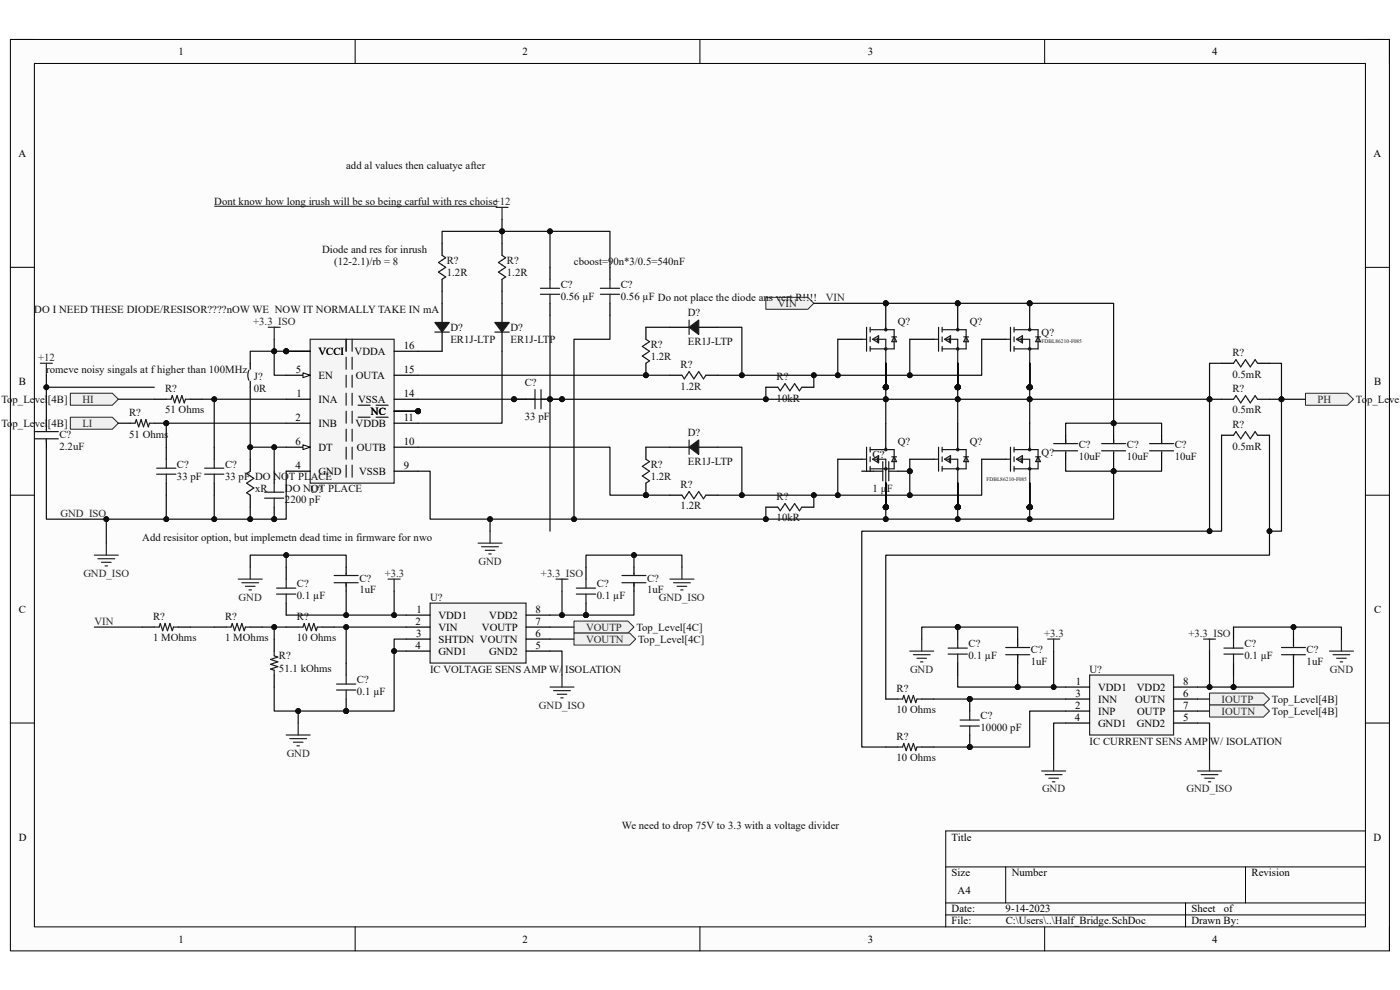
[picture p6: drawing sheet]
<svg xmlns="http://www.w3.org/2000/svg" width="297mm" height="210mm" viewBox="0 0 297 210" stroke-linecap="round" stroke-linejoin="round" font-family="sans-serif">
<defs><g id="words">
<g font-size="2.3">
<text x="37.9" y="11.7">1</text>
<text x="110.9" y="11.7">2</text>
<text x="184.1" y="11.7">3</text>
<text x="257.1" y="11.7">4</text>
<text x="3.9" y="33.3">A</text>
<text x="291.4" y="33.3">A</text>
<text x="67.6" y="75.3">VCCI</text>
<text x="75.2" y="75.3">VDDA</text>
<text x="85.6" y="74">16</text>
<text x="4" y="81.6">B</text>
<text x="62.8" y="79.1">5</text>
<text x="67.6" y="80.3">EN</text>
<text x="75.5" y="80.3">OUTA</text>
<text x="85.6" y="79.1">15</text>
<text x="291.5" y="81.6">B</text>
<text x="62.7" y="89.3">2</text>
<text x="62.9" y="84.2">1</text>
<text x="67.6" y="85.4">INA</text>
<text x="76" y="85.4">VSSA</text>
<text x="78.7" y="88">NC</text>
<text x="85.6" y="89.3">11</text>
<text x="85.6" y="84.2">14</text>
<text x="62.7" y="94.4">6</text>
<text x="67.6" y="95.6">DT</text>
<text x="67.6" y="90.6">INB</text>
<text x="75.4" y="90.6">VDDB</text>
<text x="75.7" y="95.6">OUTB</text>
<text x="85.6" y="94.4">10</text>
<text x="62.7" y="99.4">4</text>
<text x="67.6" y="100.7">GND</text>
<text x="76.2" y="100.7">VSSB</text>
<text x="85.6" y="99.4">9</text>
<text x="4" y="130">C</text>
<text x="88.3" y="130">1</text>
<text x="93" y="131.2">VDD1</text>
<text x="103.8" y="131.2">VDD2</text>
<text x="113.6" y="130">8</text>
<text x="291.5" y="130">C</text>
<text x="88.1" y="132.5">2</text>
<text x="88.1" y="137.6">4</text>
<text x="88.3" y="135">3</text>
<text x="93" y="133.8">VIN</text>
<text x="93" y="136.3">SHTDN VOUTN</text>
<text x="102.2" y="133.8">VOUTP</text>
<text x="113.6" y="132.5">7</text>
<text x="113.6" y="135">6</text>
<text x="113.6" y="137.6">5</text>
<text x="93" y="138.9">GND1</text>
<text x="103.8" y="138.9">GND2</text>
<text x="228.2" y="147.8">3</text>
<text x="228.3" y="145.2">1</text>
<text x="233" y="146.5">VDD1</text>
<text x="233" y="149.1">INN</text>
<text x="240.8" y="149.1">OUTN</text>
<text x="241.2" y="146.5">VDD2</text>
<text x="251" y="145.2">8</text>
<text x="251" y="147.8">6</text>
<text x="228" y="152.9">4</text>
<text x="228.1" y="150.3">2</text>
<text x="233" y="151.6">INP</text>
<text x="233" y="154.1">GND1</text>
<text x="241.2" y="154.1">GND2</text>
<text x="241.3" y="151.6">OUTP</text>
<text x="251" y="150.3">7</text>
<text x="251" y="152.9">5</text>
<text x="4" y="178.3">D</text>
<text x="201.9" y="178.3">Title</text>
<text x="291.4" y="178.3">D</text>
<text x="201.9" y="185.9">Size</text>
<text x="214.6" y="185.9">Number</text>
<text x="265.5" y="185.9">Revision</text>
<text x="203.2" y="189.7">A4</text>
<text x="201.9" y="193.5">Date:</text>
<text x="201.9" y="196.1">File:</text>
<text x="213.3" y="193.5">9-14-2023</text>
<text x="213.4" y="196.1">C:\Users\..\Half_Bridge.SchDoc</text>
<text x="252.8" y="196.1">Drawn By:</text>
<text x="252.8" y="193.5">Sheet</text>
<text x="259.6" y="193.5">of</text>
<text x="37.9" y="199.9">1</text>
<text x="110.9" y="199.9">2</text>
<text x="184.1" y="199.9">3</text>
<text x="257.1" y="199.9">4</text>
</g>
<g font-size="2.3" fill="#0e0e0e">
<text x="73.4" y="35.9">add al values then caluatye after</text>
<text x="45.5" y="43.5">Dont know how long irush will be so being carful with res choise+12</text>
<text x="68.3" y="53.6">Diode and res for inrush</text>
<text x="70.9" y="56.2">(12-2.1)/rb = 8</text>
<text x="94.8" y="58.5">1.2R</text>
<text x="94.8" y="55.9">R?</text>
<text x="107.5" y="58.5">1.2R</text>
<text x="107.5" y="55.9">R?</text>
<text x="121.8" y="56.2">cboost=90n*3/0.5=540nF</text>
<text x="119" y="63.6">0.56 µF</text>
<text x="119" y="61">C?</text>
<text x="131.7" y="63.6">0.56 µF Do not place the diode ans vert R!!!!</text>
<text x="131.7" y="61">C?</text>
<text x="7.3" y="66.4">DO I NEED THESE DIODE/RESISOR????nOW WE NOW IT NORMALLY TAKE IN mA</text>
<text x="95.5" y="70.2">D?</text>
<text x="108.3" y="70.2">D?</text>
<text x="145.9" y="67.1">D?</text>
<text x="190.5" y="68.9">Q?</text>
<text x="205.7" y="68.9">Q?</text>
<text x="221" y="71.2">Q?</text>
<text x="95.5" y="72.7">ER1J-LTP</text>
<text x="108.3" y="72.7">ER1J-LTP</text>
<text x="138" y="76.3">1.2R</text>
<text x="138" y="73.7">R?</text>
<text x="145.9" y="73.2">ER1J-LTP</text>
<text x="261.5" y="75.5">R?</text>
<text x="9.8" y="79.1">romeve noisy singals at f higher than 100MHz</text>
<text x="35" y="83.1">R?</text>
<text x="53.8" y="83.1">0R</text>
<text x="53.8" y="80.6">J?</text>
<text x="111.3" y="81.9">C?</text>
<text x="144.4" y="82.6">1.2R</text>
<text x="144.4" y="78.1">R?</text>
<text x="164.8" y="80.6">R?</text>
<text x="261.5" y="80.1">0.5mR</text>
<text x="261.5" y="83.1">R?</text>
<text x=".3" y="85.4">Top_Level[4B]</text>
<text x="27.4" y="88.3">R?</text>
<text x="35" y="87.7">51 Ohms</text>
<text x="111.3" y="89">33 pF</text>
<text x="164.8" y="85.2">10kR</text>
<text x="261.5" y="87.7">0.5mR</text>
<text x="287.7" y="85.4">Top_Level[</text>
<text x=".3" y="90.6">Top_Level[4B]</text>
<text x="12.6" y="95.4">2.2uF</text>
<text x="12.6" y="92.8">C?</text>
<text x="27.4" y="92.8">51 Ohms</text>
<text x="145.9" y="92.6">D?</text>
<text x="190.5" y="94.4">Q?</text>
<text x="205.7" y="94.4">Q?</text>
<text x="228.9" y="95.1">C?</text>
<text x="239.1" y="95.1">C?</text>
<text x="249.2" y="95.1">C?</text>
<text x="261.5" y="95.4">0.5mR</text>
<text x="261.5" y="90.8">R?</text>
<text x="37.5" y="101.7">33 pF</text>
<text x="37.5" y="99.2">C?</text>
<text x="47.8" y="101.7">33 pF DO NOT PLACE</text>
<text x="47.8" y="99.2">C?</text>
<text x="138" y="101.7">1.2R</text>
<text x="138" y="99.2">R?</text>
<text x="145.9" y="98.7">ER1J-LTP</text>
<text x="185.1" y="97.2">C?</text>
<text x="221" y="96.6">Q?</text>
<text x="228.9" y="97.7">10uF</text>
<text x="239.1" y="97.7">10uF</text>
<text x="249.2" y="97.7">10uF</text>
<text x="54.1" y="104.3">xR</text>
<text x="60.5" y="106.8">2200 pF</text>
<text x="60.5" y="104.3">DO NOT PLACE</text>
<text x="65.8" y="104.5">U?</text>
<text x="144.4" y="103.5">R?</text>
<text x="164.8" y="106">R?</text>
<text x="185.1" y="104.3">1 µF</text>
<text x="144.4" y="108.1">1.2R</text>
<text x="164.8" y="110.6">10kR</text>
<text x="30.2" y="114.7">Add resisitor option, but implemetn dead time in firmware for nwo</text>
<text x="63" y="124.6">C?</text>
<text x="76.2" y="125.9">1uF</text>
<text x="76.2" y="123.4">C?</text>
<text x="126.6" y="124.6">C?</text>
<text x="137.3" y="125.9">1uF</text>
<text x="137.3" y="123.4">C?</text>
<text x="32.5" y="131.5">R?</text>
<text x="47.8" y="131.5">R?</text>
<text x="63" y="131.5">R?</text>
<text x="63" y="127.2">0.1 µF</text>
<text x="91.2" y="127.4">U?</text>
<text x="126.6" y="127.2">0.1 µF</text>
<text x="32.5" y="136.1">1 MOhms</text>
<text x="47.8" y="136.1">1 MOhms</text>
<text x="63" y="136.1">10 Ohms</text>
<text x="135" y="133.8">Top_Level[4C]</text>
<text x="135.4" y="136.3">Top_Level[4C]</text>
<text x="205.5" y="137.3">C?</text>
<text x="264" y="137.3">C?</text>
<text x="59.2" y="142.5">51.1 kOhms</text>
<text x="59.2" y="139.9">R?</text>
<text x="91.2" y="142.7">IC VOLTAGE SENS AMP W/ ISOLATION</text>
<text x="205.5" y="139.9">0.1 µF</text>
<text x="218.7" y="141.1">1uF</text>
<text x="218.7" y="138.6">C?</text>
<text x="231.1" y="142.7">U?</text>
<text x="264" y="139.9">0.1 µF</text>
<text x="277.2" y="141.1">1uF</text>
<text x="277.2" y="138.6">C?</text>
<text x="75.7" y="147.5">0.1 µF</text>
<text x="75.7" y="145">C?</text>
<text x="190.2" y="146.8">R?</text>
<text x="269.8" y="149.1">Top_Level[4B]</text>
<text x="190.2" y="151.3">10 Ohms</text>
<text x="208" y="155.2">10000 pF</text>
<text x="208" y="152.6">C?</text>
<text x="269.8" y="151.6">Top_Level[4B]</text>
<text x="190.2" y="161.5">10 Ohms</text>
<text x="190.2" y="156.9">R?</text>
<text x="231.1" y="157.9">IC CURRENT SENS AMP W/ ISOLATION</text>
<text x="132" y="175.8">We need to drop 75V to 3.3 with a voltage divider</text>
</g>
<g font-size="2.3" fill="#262626">
<text x="165" y="65.1">VIN</text>
<text x="175.2" y="63.8">VIN</text>
<text x="53.7" y="68.9">+3.3_ISO</text>
<text x="8.1" y="76.5">+12</text>
<text x="17.5" y="85.4">HI</text>
<text x="279.5" y="85.4">PH</text>
<text x="17.5" y="90.6">LI</text>
<text x="12.8" y="109.6">GND_ISO</text>
<text x="101.5" y="119.8">GND</text>
<text x="17.7" y="122.3">GND_ISO</text>
<text x="81.6" y="122.3">+3.3</text>
<text x="114.8" y="122.3">+3.3_ISO</text>
<text x="50.6" y="127.4">GND</text>
<text x="139.8" y="127.4">GND_ISO</text>
<text x="20" y="132.5">VIN</text>
<text x="124.3" y="133.8">VOUTP</text>
<text x="124.3" y="136.3">VOUTN</text>
<text x="221.5" y="135">+3.3</text>
<text x="252.1" y="135">+3.3_ISO</text>
<text x="193.1" y="142.7">GND</text>
<text x="282.2" y="142.7">GND</text>
<text x="259.2" y="149.1">IOUTP</text>
<text x="114.3" y="150.3">GND_ISO</text>
<text x="259.2" y="151.6">IOUTN</text>
<text x="60.8" y="160.5">GND</text>
<text x="221.1" y="168.1">GND</text>
<text x="251.7" y="168.1">GND_ISO</text>
</g>
<g font-size="1.1" fill="#0e0e0e">
<text x="221" y="72.7">FDBL86210-F085</text>
<text x="209.3" y="102">FDBL86210-F085</text>
</g>
</g></defs>
<path d="M2.2 8.4h292.6v193.3h-292.6z" fill-rule="evenodd" fill="#fcfcfc"/>
<path d="M2.2 8.4h292.6v193.3h-292.6z" fill="none" stroke="#000" stroke-width=".21"/>
<path d="M7.3 13.5h282.4v183.1h-282.4z" fill-rule="evenodd" fill="#fcfcfc"/>
<g fill="none" stroke="#000" stroke-width=".21">
<path d="M2.2 8.4h5.1M7.3 13.5h282.4v183.1h-282.4zM75.3 8.4v5.1M148.5 8.4v5.1M221.6 8.4v5.1M289.7 8.4h5.1v5.1M2.2 56.7h5.1M289.7 56.7h5.1M2.2 105h5.1M289.7 105.1h5.1M2.2 153.4h5.1M289.7 153.4h5.1"/>
<path d="M289.7 176.3h-89.1v20.3M75.3 196.6v5.1M148.5 196.6v5.1M200.6 183.9h89.1M200.6 191.5h89.1M200.6 194.1h89.1M213.4 183.9v7.6M221.6 196.6v5.1M251.5 191.5v5.1M264.2 183.9v7.6M294.8 196.6v5.1"/>
</g>
<circle cx="203.2" cy="82.1" r=".51" fill="#0e0e0e"/>
<circle cx="203.2" cy="82.1" r=".51" fill="none" stroke="#0e0e0e" stroke-width=".21"/>
<circle cx="203.2" cy="64.3" r=".51" fill="#0e0e0e"/>
<circle cx="203.2" cy="64.3" r=".51" fill="none" stroke="#0e0e0e" stroke-width=".21"/>
<circle cx="203.2" cy="82.1" r=".51" fill="#0e0e0e"/>
<circle cx="203.2" cy="82.1" r=".51" fill="none" stroke="#0e0e0e" stroke-width=".21"/>
<circle cx="203.2" cy="82.1" r=".51" fill="#0e0e0e"/>
<circle cx="203.2" cy="82.1" r=".51" fill="none" stroke="#0e0e0e" stroke-width=".21"/>
<circle cx="203.2" cy="82.1" r=".51" fill="#0e0e0e"/>
<circle cx="203.2" cy="82.1" r=".51" fill="none" stroke="#0e0e0e" stroke-width=".21"/>
<circle cx="203.2" cy="82.1" r=".51" fill="#0e0e0e"/>
<circle cx="203.2" cy="82.1" r=".51" fill="none" stroke="#0e0e0e" stroke-width=".21"/>
<circle cx="203.2" cy="82.1" r=".51" fill="#0e0e0e"/>
<circle cx="203.2" cy="82.1" r=".51" fill="none" stroke="#0e0e0e" stroke-width=".21"/>
<circle cx="203.2" cy="82.1" r=".51" fill="#0e0e0e"/>
<circle cx="203.2" cy="82.1" r=".51" fill="none" stroke="#0e0e0e" stroke-width=".21"/>
<g fill="none" stroke="#1c1c1c" stroke-width=".25">
<path d="M198.1 72h1M199.1 69.4v5.1M199.9 69.4v1.1M199.9 71.5v1M199.9 73.5v1M199.9 69.9h5.1v4.1h-5.1M200.4 72l1.3-.8v1.5zM200.6 72h2.6v5.1M201.4 71.7v.8M203.2 69.4v.5M204.4 71.5h1.1M205 71.5l.5 1h-1.1z"/>
<circle cx="203.2" cy="69.9" r=".25"/>
<circle cx="203.2" cy="74" r=".25"/>
</g>
<path d="M193 72h5.1M203.2 77.1v5" fill="none" stroke="#000" stroke-width=".25"/>
<circle cx="203.2" cy="82.1" r=".51" fill="#0e0e0e"/>
<circle cx="203.2" cy="82.1" r=".51" fill="none" stroke="#0e0e0e" stroke-width=".21"/>
<path d="M203.2 64.3v5.1" fill="none" stroke="#000" stroke-width=".25"/>
<circle cx="203.2" cy="64.3" r=".51" fill="#0e0e0e"/>
<circle cx="203.2" cy="64.3" r=".51" fill="none" stroke="#0e0e0e" stroke-width=".21"/>
<path d="M203.2 77.1v5" fill="none" stroke="#000" stroke-width=".25"/>
<circle cx="203.2" cy="82.1" r=".51" fill="#0e0e0e"/>
<circle cx="203.2" cy="82.1" r=".51" fill="none" stroke="#0e0e0e" stroke-width=".21"/>
<path d="M203.2 77.1v5" fill="none" stroke="#000" stroke-width=".25"/>
<circle cx="203.2" cy="82.1" r=".51" fill="#0e0e0e"/>
<circle cx="203.2" cy="82.1" r=".51" fill="none" stroke="#0e0e0e" stroke-width=".21"/>
<path d="M203.2 77.1v5" fill="none" stroke="#000" stroke-width=".25"/>
<circle cx="203.2" cy="82.1" r=".51" fill="#0e0e0e"/>
<circle cx="203.2" cy="82.1" r=".51" fill="none" stroke="#0e0e0e" stroke-width=".21"/>
<path d="M203.2 77.1v5" fill="none" stroke="#000" stroke-width=".25"/>
<circle cx="203.2" cy="82.1" r=".51" fill="#0e0e0e"/>
<circle cx="203.2" cy="82.1" r=".51" fill="none" stroke="#0e0e0e" stroke-width=".21"/>
<path d="M203.2 77.1v5" fill="none" stroke="#000" stroke-width=".25"/>
<circle cx="203.2" cy="82.1" r=".51" fill="#0e0e0e"/>
<circle cx="203.2" cy="82.1" r=".51" fill="none" stroke="#0e0e0e" stroke-width=".21"/>
<path d="M203.2 77.1v5" fill="none" stroke="#000" stroke-width=".25"/>
<circle cx="203.2" cy="82.1" r=".51" fill="#0e0e0e"/>
<circle cx="203.2" cy="82.1" r=".51" fill="none" stroke="#0e0e0e" stroke-width=".21"/>
<path d="M162.5 63.1h8.9l1.3 1.2-1.3 1.3h-8.9z" fill-rule="evenodd" fill="#f0f0f0"/>
<path d="M162.5 63.1h8.9l1.3 1.2-1.3 1.3h-8.9z" fill="none" stroke="#262626" stroke-width=".21"/>
<circle cx="187.9" cy="82.1" r=".51" fill="#0e0e0e"/>
<circle cx="187.9" cy="82.1" r=".51" fill="none" stroke="#0e0e0e" stroke-width=".21"/>
<circle cx="187.9" cy="64.3" r=".51" fill="#0e0e0e"/>
<circle cx="187.9" cy="64.3" r=".51" fill="none" stroke="#0e0e0e" stroke-width=".21"/>
<circle cx="187.9" cy="82.1" r=".51" fill="#0e0e0e"/>
<circle cx="187.9" cy="82.1" r=".51" fill="none" stroke="#0e0e0e" stroke-width=".21"/>
<circle cx="187.9" cy="82.1" r=".51" fill="#0e0e0e"/>
<circle cx="187.9" cy="82.1" r=".51" fill="none" stroke="#0e0e0e" stroke-width=".21"/>
<circle cx="187.9" cy="82.1" r=".51" fill="#0e0e0e"/>
<circle cx="187.9" cy="82.1" r=".51" fill="none" stroke="#0e0e0e" stroke-width=".21"/>
<circle cx="187.9" cy="82.1" r=".51" fill="#0e0e0e"/>
<circle cx="187.9" cy="82.1" r=".51" fill="none" stroke="#0e0e0e" stroke-width=".21"/>
<circle cx="187.9" cy="82.1" r=".51" fill="#0e0e0e"/>
<circle cx="187.9" cy="82.1" r=".51" fill="none" stroke="#0e0e0e" stroke-width=".21"/>
<circle cx="187.9" cy="82.1" r=".51" fill="#0e0e0e"/>
<circle cx="187.9" cy="82.1" r=".51" fill="none" stroke="#0e0e0e" stroke-width=".21"/>
<g fill="none" stroke="#1c1c1c" stroke-width=".25">
<path d="M182.8 72h1M183.8 69.4v5.1M184.6 69.4v1.1M184.6 71.5v1M184.6 73.5v1M184.6 69.9h5.1v4.1h-5.1M185.1 72l1.3-.8v1.5zM185.4 72h2.5v5.1M186.1 71.7v.8M187.9 69.4v.5M189.2 71.5h1M189.7 71.5l.5 1h-1z"/>
<circle cx="187.9" cy="74" r=".25"/>
<circle cx="187.9" cy="69.9" r=".25"/>
</g>
<path d="M177.7 72h5.1M187.9 77.1v5" fill="none" stroke="#000" stroke-width=".25"/>
<circle cx="187.9" cy="82.1" r=".51" fill="#0e0e0e"/>
<circle cx="187.9" cy="82.1" r=".51" fill="none" stroke="#0e0e0e" stroke-width=".21"/>
<path d="M187.9 64.3v5.1" fill="none" stroke="#000" stroke-width=".25"/>
<circle cx="187.9" cy="64.3" r=".51" fill="#0e0e0e"/>
<circle cx="187.9" cy="64.3" r=".51" fill="none" stroke="#0e0e0e" stroke-width=".21"/>
<path d="M187.9 77.1v5" fill="none" stroke="#000" stroke-width=".25"/>
<circle cx="187.9" cy="82.1" r=".51" fill="#0e0e0e"/>
<circle cx="187.9" cy="82.1" r=".51" fill="none" stroke="#0e0e0e" stroke-width=".21"/>
<path d="M187.9 77.1v5" fill="none" stroke="#000" stroke-width=".25"/>
<circle cx="187.9" cy="82.1" r=".51" fill="#0e0e0e"/>
<circle cx="187.9" cy="82.1" r=".51" fill="none" stroke="#0e0e0e" stroke-width=".21"/>
<path d="M187.9 77.1v5" fill="none" stroke="#000" stroke-width=".25"/>
<circle cx="187.9" cy="82.1" r=".51" fill="#0e0e0e"/>
<circle cx="187.9" cy="82.1" r=".51" fill="none" stroke="#0e0e0e" stroke-width=".21"/>
<path d="M187.9 77.1v5" fill="none" stroke="#000" stroke-width=".25"/>
<circle cx="187.9" cy="82.1" r=".51" fill="#0e0e0e"/>
<circle cx="187.9" cy="82.1" r=".51" fill="none" stroke="#0e0e0e" stroke-width=".21"/>
<path d="M187.9 77.1v5" fill="none" stroke="#000" stroke-width=".25"/>
<circle cx="187.9" cy="82.1" r=".51" fill="#0e0e0e"/>
<circle cx="187.9" cy="82.1" r=".51" fill="none" stroke="#0e0e0e" stroke-width=".21"/>
<path d="M187.9 77.1v5" fill="none" stroke="#000" stroke-width=".25"/>
<circle cx="187.9" cy="82.1" r=".51" fill="#0e0e0e"/>
<circle cx="187.9" cy="82.1" r=".51" fill="none" stroke="#0e0e0e" stroke-width=".21"/>
<circle cx="218.4" cy="82.1" r=".51" fill="#0e0e0e"/>
<circle cx="218.4" cy="82.1" r=".51" fill="none" stroke="#0e0e0e" stroke-width=".21"/>
<circle cx="218.4" cy="64.3" r=".51" fill="#0e0e0e"/>
<circle cx="218.4" cy="64.3" r=".51" fill="none" stroke="#0e0e0e" stroke-width=".21"/>
<circle cx="218.4" cy="82.1" r=".51" fill="#0e0e0e"/>
<circle cx="218.4" cy="82.1" r=".51" fill="none" stroke="#0e0e0e" stroke-width=".21"/>
<circle cx="218.4" cy="82.1" r=".51" fill="#0e0e0e"/>
<circle cx="218.4" cy="82.1" r=".51" fill="none" stroke="#0e0e0e" stroke-width=".21"/>
<circle cx="218.4" cy="82.1" r=".51" fill="#0e0e0e"/>
<circle cx="218.4" cy="82.1" r=".51" fill="none" stroke="#0e0e0e" stroke-width=".21"/>
<circle cx="218.4" cy="82.1" r=".51" fill="#0e0e0e"/>
<circle cx="218.4" cy="82.1" r=".51" fill="none" stroke="#0e0e0e" stroke-width=".21"/>
<circle cx="218.4" cy="82.1" r=".51" fill="#0e0e0e"/>
<circle cx="218.4" cy="82.1" r=".51" fill="none" stroke="#0e0e0e" stroke-width=".21"/>
<circle cx="218.4" cy="82.1" r=".51" fill="#0e0e0e"/>
<circle cx="218.4" cy="82.1" r=".51" fill="none" stroke="#0e0e0e" stroke-width=".21"/>
<g fill="none" stroke="#1c1c1c" stroke-width=".25">
<path d="M213.4 72h1M214.4 69.4v5.1M215.1 69.4v1.1M215.1 71.5v1M215.1 73.5v1M215.1 69.9h5.1v4.1h-5.1M215.6 72l1.3-.8v1.5zM215.9 72h2.6v5.1M216.7 71.7v.8M218.5 69.4v.5M219.7 71.5h1M220.2 71.5l.5 1h-1z"/>
<circle cx="218.4" cy="69.9" r=".25"/>
<circle cx="218.4" cy="74" r=".25"/>
</g>
<path d="M208.3 72h5.1M218.5 77.1v5" fill="none" stroke="#000" stroke-width=".25"/>
<circle cx="218.4" cy="82.1" r=".51" fill="#0e0e0e"/>
<circle cx="218.4" cy="82.1" r=".51" fill="none" stroke="#0e0e0e" stroke-width=".21"/>
<path d="M218.5 64.3v5.1" fill="none" stroke="#000" stroke-width=".25"/>
<circle cx="218.4" cy="64.3" r=".51" fill="#0e0e0e"/>
<circle cx="218.4" cy="64.3" r=".51" fill="none" stroke="#0e0e0e" stroke-width=".21"/>
<path d="M218.5 77.1v5" fill="none" stroke="#000" stroke-width=".25"/>
<circle cx="218.4" cy="82.1" r=".51" fill="#0e0e0e"/>
<circle cx="218.4" cy="82.1" r=".51" fill="none" stroke="#0e0e0e" stroke-width=".21"/>
<path d="M218.5 77.1v5" fill="none" stroke="#000" stroke-width=".25"/>
<circle cx="218.4" cy="82.1" r=".51" fill="#0e0e0e"/>
<circle cx="218.4" cy="82.1" r=".51" fill="none" stroke="#0e0e0e" stroke-width=".21"/>
<path d="M218.5 77.1v5" fill="none" stroke="#000" stroke-width=".25"/>
<circle cx="218.4" cy="82.1" r=".51" fill="#0e0e0e"/>
<circle cx="218.4" cy="82.1" r=".51" fill="none" stroke="#0e0e0e" stroke-width=".21"/>
<path d="M218.5 77.1v5" fill="none" stroke="#000" stroke-width=".25"/>
<circle cx="218.4" cy="82.1" r=".51" fill="#0e0e0e"/>
<circle cx="218.4" cy="82.1" r=".51" fill="none" stroke="#0e0e0e" stroke-width=".21"/>
<path d="M218.5 77.1v5" fill="none" stroke="#000" stroke-width=".25"/>
<circle cx="218.4" cy="82.1" r=".51" fill="#0e0e0e"/>
<circle cx="218.4" cy="82.1" r=".51" fill="none" stroke="#0e0e0e" stroke-width=".21"/>
<path d="M218.5 77.1v5" fill="none" stroke="#000" stroke-width=".25"/>
<circle cx="218.4" cy="82.1" r=".51" fill="#0e0e0e"/>
<circle cx="218.4" cy="82.1" r=".51" fill="none" stroke="#0e0e0e" stroke-width=".21"/>
<path d="M9.8 89.8v1.5M9.8 93.1v1.8M226.1 92.3v1.8M226.1 95.9v1.5" fill="none" stroke="#000" stroke-width=".25"/>
<path d="M7.3 93.1h5.1M7.3 91.6h5.1M9.8 91.1v.2M9.8 93.1v.8M223.5 94.1h5.1M223.5 95.6h5.1M226.1 93.3v.8M226.1 95.9v.2" fill="none" stroke="#1c1c1c" stroke-width=".25"/>
<circle cx="203.2" cy="107.6" r=".51" fill="#0e0e0e"/>
<circle cx="203.2" cy="107.6" r=".51" fill="none" stroke="#0e0e0e" stroke-width=".21"/>
<circle cx="203.2" cy="107.6" r=".51" fill="#0e0e0e"/>
<circle cx="203.2" cy="107.6" r=".51" fill="none" stroke="#0e0e0e" stroke-width=".21"/>
<circle cx="203.2" cy="107.6" r=".51" fill="#0e0e0e"/>
<circle cx="203.2" cy="107.6" r=".51" fill="none" stroke="#0e0e0e" stroke-width=".21"/>
<circle cx="203.2" cy="107.6" r=".51" fill="#0e0e0e"/>
<circle cx="203.2" cy="107.6" r=".51" fill="none" stroke="#0e0e0e" stroke-width=".21"/>
<circle cx="203.2" cy="107.6" r=".51" fill="#0e0e0e"/>
<circle cx="203.2" cy="107.6" r=".51" fill="none" stroke="#0e0e0e" stroke-width=".21"/>
<circle cx="203.2" cy="107.6" r=".51" fill="#0e0e0e"/>
<circle cx="203.2" cy="107.6" r=".51" fill="none" stroke="#0e0e0e" stroke-width=".21"/>
<circle cx="203.2" cy="107.6" r=".51" fill="#0e0e0e"/>
<circle cx="203.2" cy="107.6" r=".51" fill="none" stroke="#0e0e0e" stroke-width=".21"/>
<g fill="none" stroke="#1c1c1c" stroke-width=".25">
<path d="M198.1 97.4h1M199.1 94.9v5.1M199.9 94.9v1M199.9 96.9v1M199.9 98.9v1.1M199.9 95.4h5.1v4.1h-5.1M200.4 97.4l1.3-.8v1.6zM200.6 97.4h2.6v5.1M201.4 97.2v.7M203.2 94.9v.5M204.4 96.9h1.1M205 96.9l.5 1h-1.1z"/>
<circle cx="203.2" cy="99.5" r=".25"/>
<circle cx="203.2" cy="95.4" r=".25"/>
</g>
<path d="M193 97.4h5.1M203.2 102.5v5.1" fill="none" stroke="#000" stroke-width=".25"/>
<circle cx="203.2" cy="107.6" r=".51" fill="#0e0e0e"/>
<circle cx="203.2" cy="107.6" r=".51" fill="none" stroke="#0e0e0e" stroke-width=".21"/>
<path d="M203.2 89.8v5.1M203.2 102.5v5.1" fill="none" stroke="#000" stroke-width=".25"/>
<circle cx="203.2" cy="107.6" r=".51" fill="#0e0e0e"/>
<circle cx="203.2" cy="107.6" r=".51" fill="none" stroke="#0e0e0e" stroke-width=".21"/>
<path d="M203.2 102.5v5.1" fill="none" stroke="#000" stroke-width=".25"/>
<circle cx="203.2" cy="107.6" r=".51" fill="#0e0e0e"/>
<circle cx="203.2" cy="107.6" r=".51" fill="none" stroke="#0e0e0e" stroke-width=".21"/>
<path d="M203.2 102.5v5.1" fill="none" stroke="#000" stroke-width=".25"/>
<circle cx="203.2" cy="107.6" r=".51" fill="#0e0e0e"/>
<circle cx="203.2" cy="107.6" r=".51" fill="none" stroke="#0e0e0e" stroke-width=".21"/>
<path d="M203.2 102.5v5.1" fill="none" stroke="#000" stroke-width=".25"/>
<circle cx="203.2" cy="107.6" r=".51" fill="#0e0e0e"/>
<circle cx="203.2" cy="107.6" r=".51" fill="none" stroke="#0e0e0e" stroke-width=".21"/>
<path d="M203.2 102.5v5.1" fill="none" stroke="#000" stroke-width=".25"/>
<circle cx="203.2" cy="107.6" r=".51" fill="#0e0e0e"/>
<circle cx="203.2" cy="107.6" r=".51" fill="none" stroke="#0e0e0e" stroke-width=".21"/>
<path d="M203.2 102.5v5.1" fill="none" stroke="#000" stroke-width=".25"/>
<circle cx="203.2" cy="107.6" r=".51" fill="#0e0e0e"/>
<circle cx="203.2" cy="107.6" r=".51" fill="none" stroke="#0e0e0e" stroke-width=".21"/>
<circle cx="187.9" cy="107.6" r=".51" fill="#0e0e0e"/>
<circle cx="187.9" cy="107.6" r=".51" fill="none" stroke="#0e0e0e" stroke-width=".21"/>
<circle cx="187.9" cy="107.6" r=".51" fill="#0e0e0e"/>
<circle cx="187.9" cy="107.6" r=".51" fill="none" stroke="#0e0e0e" stroke-width=".21"/>
<circle cx="187.9" cy="107.6" r=".51" fill="#0e0e0e"/>
<circle cx="187.9" cy="107.6" r=".51" fill="none" stroke="#0e0e0e" stroke-width=".21"/>
<circle cx="187.9" cy="107.6" r=".51" fill="#0e0e0e"/>
<circle cx="187.9" cy="107.6" r=".51" fill="none" stroke="#0e0e0e" stroke-width=".21"/>
<circle cx="187.9" cy="107.6" r=".51" fill="#0e0e0e"/>
<circle cx="187.9" cy="107.6" r=".51" fill="none" stroke="#0e0e0e" stroke-width=".21"/>
<circle cx="187.9" cy="107.6" r=".51" fill="#0e0e0e"/>
<circle cx="187.9" cy="107.6" r=".51" fill="none" stroke="#0e0e0e" stroke-width=".21"/>
<circle cx="187.9" cy="107.6" r=".51" fill="#0e0e0e"/>
<circle cx="187.9" cy="107.6" r=".51" fill="none" stroke="#0e0e0e" stroke-width=".21"/>
<g fill="none" stroke="#1c1c1c" stroke-width=".25">
<path d="M182.8 97.4h1M183.8 94.9v5.1M184.6 94.9v1M184.6 96.9v1M184.6 98.9v1.1M184.6 95.4h5.1v4.1h-5.1M185.1 97.4l1.3-.8v1.6zM185.4 97.4h2.5v5.1M186.1 97.2v.7M187.9 94.9v.5M189.2 96.9h1M189.7 96.9l.5 1h-1z"/>
<circle cx="187.9" cy="95.4" r=".25"/>
<circle cx="187.9" cy="99.5" r=".25"/>
</g>
<path d="M177.7 97.4h5.1M187.9 102.5v5.1" fill="none" stroke="#000" stroke-width=".25"/>
<circle cx="187.9" cy="107.6" r=".51" fill="#0e0e0e"/>
<circle cx="187.9" cy="107.6" r=".51" fill="none" stroke="#0e0e0e" stroke-width=".21"/>
<path d="M187.9 89.8v5.1M187.9 102.5v5.1" fill="none" stroke="#000" stroke-width=".25"/>
<circle cx="187.9" cy="107.6" r=".51" fill="#0e0e0e"/>
<circle cx="187.9" cy="107.6" r=".51" fill="none" stroke="#0e0e0e" stroke-width=".21"/>
<path d="M187.9 102.5v5.1" fill="none" stroke="#000" stroke-width=".25"/>
<circle cx="187.9" cy="107.6" r=".51" fill="#0e0e0e"/>
<circle cx="187.9" cy="107.6" r=".51" fill="none" stroke="#0e0e0e" stroke-width=".21"/>
<path d="M187.9 102.5v5.1" fill="none" stroke="#000" stroke-width=".25"/>
<circle cx="187.9" cy="107.6" r=".51" fill="#0e0e0e"/>
<circle cx="187.9" cy="107.6" r=".51" fill="none" stroke="#0e0e0e" stroke-width=".21"/>
<path d="M187.9 102.5v5.1" fill="none" stroke="#000" stroke-width=".25"/>
<circle cx="187.9" cy="107.6" r=".51" fill="#0e0e0e"/>
<circle cx="187.9" cy="107.6" r=".51" fill="none" stroke="#0e0e0e" stroke-width=".21"/>
<path d="M187.9 102.5v5.1" fill="none" stroke="#000" stroke-width=".25"/>
<circle cx="187.9" cy="107.6" r=".51" fill="#0e0e0e"/>
<circle cx="187.9" cy="107.6" r=".51" fill="none" stroke="#0e0e0e" stroke-width=".21"/>
<path d="M187.9 102.5v5.1" fill="none" stroke="#000" stroke-width=".25"/>
<circle cx="187.9" cy="107.6" r=".51" fill="#0e0e0e"/>
<circle cx="187.9" cy="107.6" r=".51" fill="none" stroke="#0e0e0e" stroke-width=".21"/>
<circle cx="218.4" cy="107.6" r=".51" fill="#0e0e0e"/>
<circle cx="218.4" cy="107.6" r=".51" fill="none" stroke="#0e0e0e" stroke-width=".21"/>
<circle cx="218.4" cy="107.6" r=".51" fill="#0e0e0e"/>
<circle cx="218.4" cy="107.6" r=".51" fill="none" stroke="#0e0e0e" stroke-width=".21"/>
<circle cx="218.4" cy="107.6" r=".51" fill="#0e0e0e"/>
<circle cx="218.4" cy="107.6" r=".51" fill="none" stroke="#0e0e0e" stroke-width=".21"/>
<circle cx="218.4" cy="107.6" r=".51" fill="#0e0e0e"/>
<circle cx="218.4" cy="107.6" r=".51" fill="none" stroke="#0e0e0e" stroke-width=".21"/>
<circle cx="218.4" cy="107.6" r=".51" fill="#0e0e0e"/>
<circle cx="218.4" cy="107.6" r=".51" fill="none" stroke="#0e0e0e" stroke-width=".21"/>
<circle cx="218.4" cy="107.6" r=".51" fill="#0e0e0e"/>
<circle cx="218.4" cy="107.6" r=".51" fill="none" stroke="#0e0e0e" stroke-width=".21"/>
<circle cx="218.4" cy="107.6" r=".51" fill="#0e0e0e"/>
<circle cx="218.4" cy="107.6" r=".51" fill="none" stroke="#0e0e0e" stroke-width=".21"/>
<g fill="none" stroke="#1c1c1c" stroke-width=".25">
<path d="M213.4 97.4h1M214.4 94.9v5.1M215.1 94.9v1M215.1 96.9v1M215.1 98.9v1.1M215.1 95.4h5.1v4.1h-5.1M215.6 97.4l1.3-.8v1.6zM215.9 97.4h2.6v5.1M216.7 97.2v.7M218.5 94.9v.5M219.7 96.9h1M220.2 96.9l.5 1h-1z"/>
<circle cx="218.4" cy="95.4" r=".25"/>
<circle cx="218.4" cy="99.5" r=".25"/>
</g>
<path d="M208.3 97.4h5.1M218.5 102.5v5.1" fill="none" stroke="#000" stroke-width=".25"/>
<circle cx="218.4" cy="107.6" r=".51" fill="#0e0e0e"/>
<circle cx="218.4" cy="107.6" r=".51" fill="none" stroke="#0e0e0e" stroke-width=".21"/>
<path d="M218.5 89.8v5.1M218.5 102.5v5.1" fill="none" stroke="#000" stroke-width=".25"/>
<circle cx="218.4" cy="107.6" r=".51" fill="#0e0e0e"/>
<circle cx="218.4" cy="107.6" r=".51" fill="none" stroke="#0e0e0e" stroke-width=".21"/>
<path d="M218.5 102.5v5.1" fill="none" stroke="#000" stroke-width=".25"/>
<circle cx="218.4" cy="107.6" r=".51" fill="#0e0e0e"/>
<circle cx="218.4" cy="107.6" r=".51" fill="none" stroke="#0e0e0e" stroke-width=".21"/>
<path d="M218.5 102.5v5.1" fill="none" stroke="#000" stroke-width=".25"/>
<circle cx="218.4" cy="107.6" r=".51" fill="#0e0e0e"/>
<circle cx="218.4" cy="107.6" r=".51" fill="none" stroke="#0e0e0e" stroke-width=".21"/>
<path d="M218.5 102.5v5.1" fill="none" stroke="#000" stroke-width=".25"/>
<circle cx="218.4" cy="107.6" r=".51" fill="#0e0e0e"/>
<circle cx="218.4" cy="107.6" r=".51" fill="none" stroke="#0e0e0e" stroke-width=".21"/>
<path d="M218.5 102.5v5.1" fill="none" stroke="#000" stroke-width=".25"/>
<circle cx="218.4" cy="107.6" r=".51" fill="#0e0e0e"/>
<circle cx="218.4" cy="107.6" r=".51" fill="none" stroke="#0e0e0e" stroke-width=".21"/>
<path d="M218.5 102.5v5.1" fill="none" stroke="#000" stroke-width=".25"/>
<circle cx="218.4" cy="107.6" r=".51" fill="#0e0e0e"/>
<circle cx="218.4" cy="107.6" r=".51" fill="none" stroke="#0e0e0e" stroke-width=".21"/>
<path d="M236.3 92.3v1.8M236.3 95.9v1.5M246.4 92.3v1.8M246.4 95.9v1.5" fill="none" stroke="#000" stroke-width=".25"/>
<path d="M233.7 94.1h5.1M233.7 95.6h5.1M236.3 93.3v.8M236.3 95.9v.2M243.9 94.1h5.1M243.9 95.6h5.1M246.4 93.3v.8M246.4 95.9v.2" fill="none" stroke="#1c1c1c" stroke-width=".25"/>
<path d="M8.6 77.1h2.5M9.8 77.1v2.5" fill="none" stroke="#262626" stroke-width=".25"/>
<path d="M14.9 83.4h8.9l1.3 1.3-1.3 1.3h-8.9z" fill-rule="evenodd" fill="#f0f0f0"/>
<path d="M14.9 83.4h8.9l1.3 1.3-1.3 1.3h-8.9z" fill="none" stroke="#262626" stroke-width=".21"/>
<path d="M14.9 88.5h8.9l1.3 1.3-1.3 1.3h-8.9z" fill-rule="evenodd" fill="#f0f0f0"/>
<path d="M14.9 88.5h8.9l1.3 1.3-1.3 1.3h-8.9z" fill="none" stroke="#262626" stroke-width=".21"/>
<path d="M277 83.4h8.9l1.2 1.3-1.2 1.3h-8.9z" fill-rule="evenodd" fill="#f0f0f0"/>
<path d="M277 83.4h8.9l1.2 1.3-1.2 1.3h-8.9z" fill="none" stroke="#262626" stroke-width=".21"/>
<path d="M20 117.8h5.1M20.8 118.5h3.5M21.5 119.3h2.1M22.6 115.2v2.6M22.3 120.1h.5" fill="none" stroke="#262626" stroke-width=".25"/>
<circle cx="60.7" cy="74.5" r=".51" fill="#0e0e0e"/>
<circle cx="60.7" cy="74.5" r=".51" fill="none" stroke="#0e0e0e" stroke-width=".21"/>
<circle cx="60.7" cy="74.5" r=".51" fill="#0e0e0e"/>
<circle cx="60.7" cy="74.5" r=".51" fill="none" stroke="#0e0e0e" stroke-width=".21"/>
<circle cx="88.7" cy="87.2" r=".51" fill="#0e0e0e"/>
<circle cx="88.7" cy="87.2" r=".51" fill="none" stroke="#0e0e0e" stroke-width=".21"/>
<circle cx="88.7" cy="87.2" r=".51" fill="#0e0e0e"/>
<circle cx="88.7" cy="87.2" r=".51" fill="none" stroke="#0e0e0e" stroke-width=".21"/>
<circle cx="88.7" cy="87.2" r=".51" fill="#0e0e0e"/>
<circle cx="88.7" cy="87.2" r=".51" fill="none" stroke="#0e0e0e" stroke-width=".21"/>
<path d="M65.8 72h17.8v30.5h-17.8z" fill-rule="evenodd" fill="#f5f5f5"/>
<path d="M65.8 72h17.8v30.5h-17.8z" fill="none" stroke="#262626" stroke-width=".25"/>
<path d="M73.4 79.6v2.5M74.7 79.6v2.5M73.4 83.4v2.6M73.4 87.2v2.6M73.4 91.1v2.5M74.7 83.4v2.6M74.7 87.2v2.6M74.7 91.1v2.5M76 86h2.5M76 88.5h2.5M79.8 86h2.5M79.8 88.5h2.5" fill="none" stroke="#1c1c1c" stroke-width=".25"/>
<path d="M60.7 74.5h5.1" fill="none" stroke="#000" stroke-width=".25"/>
<circle cx="60.7" cy="74.5" r=".51" fill="#0e0e0e"/>
<circle cx="60.7" cy="74.5" r=".51" fill="none" stroke="#0e0e0e" stroke-width=".21"/>
<path d="M60.7 74.5h5.1" fill="none" stroke="#000" stroke-width=".25"/>
<circle cx="60.7" cy="74.5" r=".51" fill="#0e0e0e"/>
<circle cx="60.7" cy="74.5" r=".51" fill="none" stroke="#0e0e0e" stroke-width=".21"/>
<path d="M83.6 74.5h5.1M60.7 94.9h5.1M83.6 89.8h5.1" fill="none" stroke="#000" stroke-width=".25"/>
<path d="M64.3 94.4l1.5 .5-1.5 .5z" fill="#fbfbfb"/>
<path d="M64.3 94.4l1.5 .5-1.5 .5z" fill="none" stroke="#000" stroke-width=".21"/>
<path d="M60.7 79.6h5.1" fill="none" stroke="#000" stroke-width=".25"/>
<path d="M64.3 79.1l1.5 .5-1.5 .5z" fill="#fbfbfb"/>
<path d="M64.3 79.1l1.5 .5-1.5 .5z" fill="none" stroke="#000" stroke-width=".21"/>
<path d="M83.6 79.6h5.1M60.7 84.7h5.1M60.7 89.8h5.1M83.6 94.9h5.1M83.6 87.2h5.1" fill="none" stroke="#000" stroke-width=".25"/>
<circle cx="88.7" cy="87.2" r=".51" fill="#0e0e0e"/>
<circle cx="88.7" cy="87.2" r=".51" fill="none" stroke="#0e0e0e" stroke-width=".21"/>
<path d="M83.6 87.2h5.1" fill="none" stroke="#000" stroke-width=".25"/>
<circle cx="88.7" cy="87.2" r=".51" fill="#0e0e0e"/>
<circle cx="88.7" cy="87.2" r=".51" fill="none" stroke="#0e0e0e" stroke-width=".21"/>
<path d="M83.6 87.2h5.1" fill="none" stroke="#000" stroke-width=".25"/>
<circle cx="88.7" cy="87.2" r=".51" fill="#0e0e0e"/>
<circle cx="88.7" cy="87.2" r=".51" fill="none" stroke="#0e0e0e" stroke-width=".21"/>
<path d="M93.8 64.3v4.1M93.8 70.4v4.1M60.7 100h5.1M83.6 100h5.1M83.6 84.7h5.1" fill="none" stroke="#000" stroke-width=".25"/>
<path d="M73.4 72v2.5M73.4 75.8v2.5M74.7 72v2.5M74.7 75.8v2.5M92.3 70.4h3M73.4 94.9v2.5M73.4 98.7v2.5M74.7 94.9v2.5M74.7 98.7v2.5" fill="none" stroke="#1c1c1c" stroke-width=".25"/>
<path d="M105.2 44h2.6M106.5 44v2.5M56.9 69.4h2.5M58.2 69.4v2.6M101.4 115.2h5.1M102.2 116h3.5M102.9 116.7h2.1M103.7 117.5h.5M104 112.7v2.5" fill="none" stroke="#262626" stroke-width=".25"/>
<path d="M92.3 68.4h3l-1.5 2z" fill="#1c1c1c"/>
<path d="M93.8 54.2l.8 .5-1.6 1 1.6 1-1.6 1 1.6 1-.8 .6M92.3 68.4h3l-1.5 2zM105 70.4h3" fill="none" stroke="#1c1c1c" stroke-width=".25"/>
<path d="M93.8 51.6v2.6M93.8 59.3v2.5M106.5 64.3v4.1M106.5 70.4v4.1" fill="none" stroke="#000" stroke-width=".25"/>
<path d="M105 68.4h3l-1.5 2z" fill="#1c1c1c"/>
<path d="M106.5 54.2l.8 .5-1.6 1 1.6 1-1.6 1 1.6 1-.8 .6M116.7 59.3v1.9M129.4 59.3v1.9M105 68.4h3l-1.5 2zM114.6 61.2h4.1M114.6 62.4h4.1M116.7 62.4v1.9M127.4 61.2h4M127.4 62.4h4M129.4 62.4v1.9M144.7 79.6l.5 .8 1-1.6 1 1.6 1-1.6 1 1.6 .6-.8M146.2 67.9v3.1" fill="none" stroke="#1c1c1c" stroke-width=".25"/>
<path d="M106.5 51.6v2.6M106.5 59.3v2.5M116.7 56.7v2.6M129.4 56.7v2.6M116.7 64.3v2.6M129.4 64.3v2.6M142.1 79.6h2.6M142.1 69.4h4.1M148.2 69.4h4.1M149.8 79.6h2.5" fill="none" stroke="#000" stroke-width=".25"/>
<path d="M146.2 69.4l2-1.5v3.1z" fill="#1c1c1c"/>
<path d="M146.2 69.4l2-1.5v3.1z" fill="none" stroke="#1c1c1c" stroke-width=".25"/>
<circle cx="137" cy="79.6" r=".51" fill="#0e0e0e"/>
<circle cx="137" cy="79.6" r=".51" fill="none" stroke="#0e0e0e" stroke-width=".21"/>
<path d="M137 69.4v2.6M137 77.1v2.5" fill="none" stroke="#000" stroke-width=".25"/>
<circle cx="137" cy="79.6" r=".51" fill="#0e0e0e"/>
<circle cx="137" cy="79.6" r=".51" fill="none" stroke="#0e0e0e" stroke-width=".21"/>
<path d="M137 72l.8 .5-1.5 1 1.5 1-1.5 1 1.5 1.1-.8 .5M146.2 93.3v3.1M144.7 105l.5 .8 1-1.5 1 1.5 1-1.5 1 1.5 .6-.8" fill="none" stroke="#1c1c1c" stroke-width=".25"/>
<path d="M142.1 94.9h4.1M148.2 94.9h4.1M142.1 105h2.6M149.8 105h2.5" fill="none" stroke="#000" stroke-width=".25"/>
<path d="M146.2 94.9l2-1.6v3.1z" fill="#1c1c1c"/>
<path d="M146.2 94.9l2-1.6v3.1z" fill="none" stroke="#1c1c1c" stroke-width=".25"/>
<circle cx="137" cy="105" r=".51" fill="#0e0e0e"/>
<circle cx="137" cy="105" r=".51" fill="none" stroke="#0e0e0e" stroke-width=".21"/>
<path d="M137 94.9v2.5M137 102.5v2.5" fill="none" stroke="#000" stroke-width=".25"/>
<circle cx="137" cy="105" r=".51" fill="#0e0e0e"/>
<g fill="none" stroke="#0e0e0e" stroke-width=".21">
<path d="M45.5 43.8h60"/>
<circle cx="137" cy="105" r=".51"/>
</g>
<path d="M35.3 84.7h1l.2-.8 .6 1.6 .5-1.6 .5 1.6 .5-1.6 .5 1.6 .2-.8h1.1M137 97.4l.8 .5-1.5 1 1.5 1.1-1.5 1 1.5 1-.8 .5M165 82.1l.5 .8 1-1.5 1.1 1.5 1-1.5 1 1.5 .5-.8M165 107.6l.5 .8 1-1.6 1.1 1.6 1-1.6 1 1.6 .5-.8" fill="none" stroke="#1c1c1c" stroke-width=".25"/>
<path d="M32.7 84.7h2.6M40.4 84.7h2.5M162.5 82.1h2.5M170.1 82.1h2.6M162.5 107.6h2.5M170.1 107.6h2.6" fill="none" stroke="#000" stroke-width=".25"/>
<circle cx="35.3" cy="89.8" r=".51" fill="#0e0e0e"/>
<circle cx="35.3" cy="89.8" r=".51" fill="none" stroke="#0e0e0e" stroke-width=".21"/>
<path d="M32.7 89.8h2.6" fill="none" stroke="#000" stroke-width=".25"/>
<circle cx="35.3" cy="89.8" r=".51" fill="#0e0e0e"/>
<circle cx="35.3" cy="89.8" r=".51" fill="none" stroke="#0e0e0e" stroke-width=".21"/>
<path d="M25.1 89.8h2.5" fill="none" stroke="#000" stroke-width=".25"/>
<path d="M27.6 89.8h1.1l.2-.8 .5 1.5 .5-1.5 .5 1.5 .6-1.5 .5 1.5 .2-.7h1" fill="none" stroke="#1c1c1c" stroke-width=".25"/>
<circle cx="109.1" cy="84.7" r=".51" fill="#0e0e0e"/>
<circle cx="109.1" cy="84.7" r=".51" fill="none" stroke="#0e0e0e" stroke-width=".21"/>
<circle cx="119.2" cy="84.7" r=".51" fill="#0e0e0e"/>
<circle cx="119.2" cy="84.7" r=".51" fill="none" stroke="#0e0e0e" stroke-width=".21"/>
<path d="M109.1 84.7h2.5" fill="none" stroke="#000" stroke-width=".25"/>
<circle cx="109.1" cy="84.7" r=".51" fill="#0e0e0e"/>
<circle cx="109.1" cy="84.7" r=".51" fill="none" stroke="#0e0e0e" stroke-width=".21"/>
<path d="M116.7 84.7h2.5" fill="none" stroke="#000" stroke-width=".25"/>
<circle cx="119.2" cy="84.7" r=".51" fill="#0e0e0e"/>
<circle cx="119.2" cy="84.7" r=".51" fill="none" stroke="#0e0e0e" stroke-width=".21"/>
<g fill="none" stroke="#1c1c1c" stroke-width=".25">
<path d="M52.8 78.5l-.2 .9 .2 1.3M33.2 99.3h4.1M35.3 97.4v1.9M43.4 99.3h4.1M45.5 97.4v1.9M53.1 100l-.8 .5 1.5 1-1.5 1 1.5 1-1.5 1 .8 .5M111.6 84.7h1.9M113.5 82.7v4M114.8 84.7h1.9M114.8 82.7v4M33.2 100.6h4.1M35.3 100.6v1.9"/>
<path d="M43.4 100.6h4.1M45.5 100.6v1.9"/>
</g>
<path d="M53.1 77.1v1.2M35.3 94.9v2.5M45.5 94.9v2.5M53.1 80.9v1.2M53.1 97.4v2.6M35.3 102.5v2.5M45.5 102.5v2.5M53.1 105v2.6" fill="none" stroke="#000" stroke-width=".25"/>
<circle cx="58.2" cy="110.1" r=".51" fill="#0e0e0e"/>
<circle cx="58.2" cy="110.1" r=".51" fill="none" stroke="#0e0e0e" stroke-width=".21"/>
<path d="M58.2 107.6v2.5" fill="none" stroke="#000" stroke-width=".25"/>
<circle cx="58.2" cy="110.1" r=".51" fill="#0e0e0e"/>
<circle cx="58.2" cy="110.1" r=".51" fill="none" stroke="#0e0e0e" stroke-width=".21"/>
<path d="M58.2 100v2.5" fill="none" stroke="#000" stroke-width=".25"/>
<path d="M56.1 104.4h4.1M56.1 105.7h4.1M58.2 102.5v1.9M58.2 105.7v1.9" fill="none" stroke="#1c1c1c" stroke-width=".25"/>
<path d="M231.2 143.2h17.8v12.7h-17.8z" fill-rule="evenodd" fill="#f5f5f5"/>
<path d="M231.2 143.2h17.8v12.7h-17.8z" fill="none" stroke="#262626" stroke-width=".25"/>
<path d="M226.1 145.8h5.1M226.1 148.3h5.1M226.1 150.8h5.1M226.1 153.4h5.1M249 145.8h5.1M249 148.3h5.1M249 150.8h5.1M249 153.4h5.1" fill="none" stroke="#000" stroke-width=".25"/>
<path d="M91.2 127.9h20.4v12.8h-20.4z" fill-rule="evenodd" fill="#f5f5f5"/>
<path d="M91.2 127.9h20.4v12.8h-20.4z" fill="none" stroke="#262626" stroke-width=".25"/>
<g fill="none" stroke="#000" stroke-width=".25">
<path d="M30.2 133h2.5M37.8 133h2.6M45.5 133h2.5M53.1 133h2.5M58.2 135.6v2.5M60.7 133h2.6M68.3 133h2.6M86.2 130.5h5M86.2 133h5M86.2 135.6h5M86.2 138.1h5M111.6 130.5h5.1"/>
<path d="M111.6 133h5.1M111.6 135.6h5.1M111.6 138.1h5.1M58.2 143.2v2.5"/>
</g>
<path d="M32.7 133h1.1l.2-.7 .5 1.5 .5-1.5 .5 1.5 .5-1.5 .5 1.5 .3-.8h1M48 133h1l.3-.7 .5 1.5 .5-1.5 .5 1.5 .5-1.5 .5 1.5 .3-.8h1M58.2 138.1v1l.7 .3-1.5 .5 1.5 .5-1.5 .5 1.5 .5-1.5 .5 .8 .3v1M63.3 133h1l.2-.7 .5 1.5 .5-1.5 .6 1.5 .5-1.5 .5 1.5 .2-.8h1" fill="none" stroke="#1c1c1c" stroke-width=".25"/>
<circle cx="73.4" cy="150.8" r=".51" fill="#0e0e0e"/>
<circle cx="73.4" cy="150.8" r=".51" fill="none" stroke="#0e0e0e" stroke-width=".21"/>
<path d="M73.4 148.3v2.5" fill="none" stroke="#000" stroke-width=".25"/>
<circle cx="73.4" cy="150.8" r=".51" fill="#0e0e0e"/>
<circle cx="73.4" cy="150.8" r=".51" fill="none" stroke="#0e0e0e" stroke-width=".21"/>
<path d="M73.4 140.7v2.5" fill="none" stroke="#000" stroke-width=".25"/>
<path d="M71.4 145.1h4.1M71.4 146.4h4.1M73.4 143.2v1.9M73.4 146.4v1.9" fill="none" stroke="#1c1c1c" stroke-width=".25"/>
<circle cx="193" cy="100" r=".51" fill="#0e0e0e"/>
<circle cx="193" cy="100" r=".51" fill="none" stroke="#0e0e0e" stroke-width=".21"/>
<path d="M182.8 100h2.6M190.5 100h2.5" fill="none" stroke="#000" stroke-width=".25"/>
<circle cx="193" cy="100" r=".51" fill="#0e0e0e"/>
<circle cx="193" cy="100" r=".51" fill="none" stroke="#0e0e0e" stroke-width=".21"/>
<path d="M185.4 100h1.9M187.3 97.9v4.1M188.6 100h1.9M188.6 97.9v4.1M58.7 124.8h4M58.7 126h4M60.7 122.9v1.9M60.7 126v1.9M70.9 123.6h5.1M70.9 122.1h5.1M73.4 121.6v.2M73.4 123.6v.8" fill="none" stroke="#1c1c1c" stroke-width=".25"/>
<path d="M60.7 120.3v2.6M60.7 127.9v2.6M73.4 120.3v1.5M73.4 123.6v1.8" fill="none" stroke="#000" stroke-width=".25"/>
<circle cx="124.3" cy="130.5" r=".51" fill="#0e0e0e"/>
<circle cx="124.3" cy="130.5" r=".51" fill="none" stroke="#0e0e0e" stroke-width=".21"/>
<path d="M124.3 127.9v2.6" fill="none" stroke="#000" stroke-width=".25"/>
<circle cx="124.3" cy="130.5" r=".51" fill="#0e0e0e"/>
<circle cx="124.3" cy="130.5" r=".51" fill="none" stroke="#0e0e0e" stroke-width=".21"/>
<path d="M124.3 120.3v2.6M134.5 120.3v1.5M134.5 123.6v1.8" fill="none" stroke="#000" stroke-width=".25"/>
<path d="M122.3 124.8h4M122.3 126h4M124.3 122.9v1.9M124.3 126v1.9M131.9 123.6h5.1M131.9 122.1h5.1M134.5 121.6v.2M134.5 123.6v.8" fill="none" stroke="#1c1c1c" stroke-width=".25"/>
<path d="M121.8 131.8h11.4l1.3 1.2-1.3 1.3h-11.4z" fill-rule="evenodd" fill="#f0f0f0"/>
<path d="M121.8 131.8h11.4l1.3 1.2-1.3 1.3h-11.4z" fill="none" stroke="#262626" stroke-width=".21"/>
<path d="M121.8 134.3h11.8l1.3 1.3-1.3 1.2h-11.8z" fill-rule="evenodd" fill="#f0f0f0"/>
<path d="M121.8 134.3h11.8l1.3 1.3-1.3 1.2h-11.8z" fill="none" stroke="#262626" stroke-width=".21"/>
<path d="M215.9 135.6v1.5M215.9 138.9v1.8M261.7 133v2.6M274.4 135.6v1.5M274.4 138.9v1.8M261.7 140.7v2.5" fill="none" stroke="#000" stroke-width=".25"/>
<path d="M213.4 138.9h5.1M213.4 137.4h5.1M215.9 136.8v.3M215.9 138.9v.7M259.7 137.5h4M259.7 138.8h4M261.7 135.6v1.9M261.7 138.8v1.9M271.9 138.9h5.1M271.9 137.4h5.1M274.4 136.8v.3M274.4 138.9v.7" fill="none" stroke="#1c1c1c" stroke-width=".25"/>
<path d="M282 138.1h5.1M282.8 138.9h3.6M283.6 139.6h2M284.6 135.6v2.5M284.3 140.4h.5" fill="none" stroke="#262626" stroke-width=".25"/>
<circle cx="203.2" cy="133" r=".51" fill="#0e0e0e"/>
<circle cx="203.2" cy="133" r=".51" fill="none" stroke="#0e0e0e" stroke-width=".21"/>
<path d="M203.2 133v2.6M203.2 140.7v2.5" fill="none" stroke="#000" stroke-width=".25"/>
<circle cx="203.2" cy="133" r=".51" fill="#0e0e0e"/>
<circle cx="203.2" cy="133" r=".51" fill="none" stroke="#0e0e0e" stroke-width=".21"/>
<path d="M201.1 137.5h4.1M201.1 138.8h4.1M203.2 135.6v1.9M203.2 138.8v1.9" fill="none" stroke="#1c1c1c" stroke-width=".25"/>
<path d="M193 138.1h5.1M193.8 138.9h3.5M194.5 139.6h2.1M195.5 135.6v2.5M195.3 140.4h.5" fill="none" stroke="#262626" stroke-width=".25"/>
<path d="M256.6 147h11.5l1.2 1.3-1.2 1.3h-11.5z" fill-rule="evenodd" fill="#f0f0f0"/>
<path d="M256.6 147h11.5l1.2 1.3-1.2 1.3h-11.5z" fill="none" stroke="#262626" stroke-width=".21"/>
<path d="M256.6 149.6h11.5l1.2 1.2-1.2 1.3h-11.5z" fill-rule="evenodd" fill="#f0f0f0"/>
<path d="M256.6 149.6h11.5l1.2 1.2-1.2 1.3h-11.5z" fill="none" stroke="#262626" stroke-width=".21"/>
<path d="M221 163.6h5.1M221.8 164.3h3.5M222.5 165.1h2M223.3 165.9h.5M223.5 161v2.6" fill="none" stroke="#262626" stroke-width=".25"/>
<path d="M187.9 148.3h2.6M187.9 158.5h2.6M195.5 148.3h2.6M195.5 158.5h2.6" fill="none" stroke="#000" stroke-width=".25"/>
<path d="M190.5 148.3h1l.2-.8 .5 1.6 .6-1.6 .5 1.6 .5-1.6 .5 1.6 .2-.8h1M190.5 158.5h1l.2-.8 .5 1.5 .6-1.5 .5 1.5 .5-1.5 .5 1.5 .2-.7h1" fill="none" stroke="#1c1c1c" stroke-width=".25"/>
<circle cx="205.7" cy="158.5" r=".51" fill="#0e0e0e"/>
<circle cx="205.7" cy="158.5" r=".51" fill="none" stroke="#0e0e0e" stroke-width=".21"/>
<circle cx="205.7" cy="148.3" r=".51" fill="#0e0e0e"/>
<circle cx="205.7" cy="148.3" r=".51" fill="none" stroke="#0e0e0e" stroke-width=".21"/>
<path d="M205.7 155.9v2.6" fill="none" stroke="#000" stroke-width=".25"/>
<circle cx="205.7" cy="158.5" r=".51" fill="#0e0e0e"/>
<circle cx="205.7" cy="158.5" r=".51" fill="none" stroke="#0e0e0e" stroke-width=".21"/>
<path d="M205.7 148.3v2.5" fill="none" stroke="#000" stroke-width=".25"/>
<circle cx="205.7" cy="148.3" r=".51" fill="#0e0e0e"/>
<circle cx="205.7" cy="148.3" r=".51" fill="none" stroke="#0e0e0e" stroke-width=".21"/>
<path d="M261.7 77.1l.5-.8 1 1.5 1-1.5 1.1 1.5 1-1.5 .5 .8M261.7 92.3l.5-.7 1 1.5 1-1.5 1.1 1.5 1-1.5 .5 .7M261.7 84.7l.5-.8 1 1.6 1-1.6 1.1 1.6 1-1.6 .5 .8M203.7 152.7h4.1M203.7 154h4.1M205.7 150.8v1.9M205.7 154v1.9" fill="none" stroke="#1c1c1c" stroke-width=".25"/>
<g fill="none" stroke="#262626" stroke-width=".25">
<path d="M50.5 122.9h5.1M51.3 123.6h3.6M52.1 124.4h2M52.8 125.1h.5M53.1 120.3v2.6M82.3 122.9h2.6M83.6 122.9v2.5M118 122.9h2.5M119.2 122.9v2.5M142.1 122.9h5.1M142.9 123.6h3.5M143.6 124.4h2.1"/>
<path d="M144.4 125.1h.5M144.7 120.3v2.6M255.3 135.6h2.6M256.6 135.6v2.5M60.7 155.9h5.1M61.5 156.7h3.5M62.2 157.5h2.1M63 158.2h.5M63.3 153.4v2.5M116.7 145.7h5.1M117.4 146.5h3.6M118.2 147.3h2"/>
<path d="M119 148h.5M119.2 143.2v2.5M254.1 163.6h5.1M254.8 164.3h3.6M255.6 165.1h2M256.3 165.9h.6M256.6 161v2.6"/>
</g>
<path d="M259.2 77.1h2.5M266.8 77.1h2.5M259.2 92.3h2.5M259.2 84.7h2.5M266.8 92.3h2.5M266.8 84.7h2.5" fill="none" stroke="#000" stroke-width=".25"/>
<path d="M208.3 72v7.6h-15.3" fill="none" stroke="#0e0e0e" stroke-width=".25"/>
<circle cx="193" cy="79.6" r=".51" fill="#0e0e0e"/>
<circle cx="193" cy="79.6" r=".51" fill="none" stroke="#0e0e0e" stroke-width=".21"/>
<path d="M177.7 72v7.6" fill="none" stroke="#0e0e0e" stroke-width=".25"/>
<circle cx="177.7" cy="79.6" r=".51" fill="#0e0e0e"/>
<circle cx="177.7" cy="79.6" r=".51" fill="none" stroke="#0e0e0e" stroke-width=".21"/>
<path d="M187.9 84.7v5.1" fill="none" stroke="#0e0e0e" stroke-width=".25"/>
<circle cx="187.9" cy="84.7" r=".51" fill="#0e0e0e"/>
<circle cx="187.9" cy="84.7" r=".51" fill="none" stroke="#0e0e0e" stroke-width=".21"/>
<path d="M187.9 82.1v2.6" fill="none" stroke="#0e0e0e" stroke-width=".25"/>
<circle cx="187.9" cy="82.1" r=".51" fill="#0e0e0e"/>
<circle cx="187.9" cy="82.1" r=".51" fill="none" stroke="#0e0e0e" stroke-width=".21"/>
<circle cx="187.9" cy="84.7" r=".51" fill="#0e0e0e"/>
<circle cx="187.9" cy="84.7" r=".51" fill="none" stroke="#0e0e0e" stroke-width=".21"/>
<path d="M203.2 82.1v2.6" fill="none" stroke="#0e0e0e" stroke-width=".25"/>
<circle cx="203.2" cy="82.1" r=".51" fill="#0e0e0e"/>
<circle cx="203.2" cy="82.1" r=".51" fill="none" stroke="#0e0e0e" stroke-width=".21"/>
<circle cx="203.2" cy="84.7" r=".51" fill="#0e0e0e"/>
<circle cx="203.2" cy="84.7" r=".51" fill="none" stroke="#0e0e0e" stroke-width=".21"/>
<path d="M203.2 84.7v5.1" fill="none" stroke="#0e0e0e" stroke-width=".25"/>
<circle cx="203.2" cy="84.7" r=".51" fill="#0e0e0e"/>
<circle cx="203.2" cy="84.7" r=".51" fill="none" stroke="#0e0e0e" stroke-width=".21"/>
<path d="M218.5 84.7v5.1" fill="none" stroke="#0e0e0e" stroke-width=".25"/>
<circle cx="218.4" cy="84.7" r=".51" fill="#0e0e0e"/>
<circle cx="218.4" cy="84.7" r=".51" fill="none" stroke="#0e0e0e" stroke-width=".21"/>
<path d="M193 97.4v7.7h-15.3" fill="none" stroke="#0e0e0e" stroke-width=".25"/>
<circle cx="193" cy="100" r=".51" fill="#0e0e0e"/>
<circle cx="193" cy="100" r=".51" fill="none" stroke="#0e0e0e" stroke-width=".21"/>
<circle cx="193" cy="105.1" r=".51" fill="#0e0e0e"/>
<circle cx="193" cy="105.1" r=".51" fill="none" stroke="#0e0e0e" stroke-width=".21"/>
<circle cx="177.7" cy="105.1" r=".51" fill="#0e0e0e"/>
<circle cx="177.7" cy="105.1" r=".51" fill="none" stroke="#0e0e0e" stroke-width=".21"/>
<path d="M208.3 97.4v7.7h-15.3" fill="none" stroke="#0e0e0e" stroke-width=".25"/>
<circle cx="193" cy="105.1" r=".51" fill="#0e0e0e"/>
<circle cx="193" cy="105.1" r=".51" fill="none" stroke="#0e0e0e" stroke-width=".21"/>
<path d="M203.2 107.6v2.5h15.3v-2.5" fill="none" stroke="#0e0e0e" stroke-width=".25"/>
<circle cx="218.4" cy="107.6" r=".51" fill="#0e0e0e"/>
<circle cx="218.4" cy="107.6" r=".51" fill="none" stroke="#0e0e0e" stroke-width=".21"/>
<circle cx="218.4" cy="110.1" r=".51" fill="#0e0e0e"/>
<circle cx="218.4" cy="110.1" r=".51" fill="none" stroke="#0e0e0e" stroke-width=".21"/>
<circle cx="203.2" cy="110.1" r=".51" fill="#0e0e0e"/>
<circle cx="203.2" cy="110.1" r=".51" fill="none" stroke="#0e0e0e" stroke-width=".21"/>
<circle cx="203.2" cy="107.6" r=".51" fill="#0e0e0e"/>
<circle cx="203.2" cy="107.6" r=".51" fill="none" stroke="#0e0e0e" stroke-width=".21"/>
<path d="M187.9 107.6v2.5h15.3" fill="none" stroke="#0e0e0e" stroke-width=".25"/>
<circle cx="203.2" cy="110.1" r=".51" fill="#0e0e0e"/>
<circle cx="203.2" cy="110.1" r=".51" fill="none" stroke="#0e0e0e" stroke-width=".21"/>
<circle cx="187.9" cy="110.1" r=".51" fill="#0e0e0e"/>
<circle cx="187.9" cy="110.1" r=".51" fill="none" stroke="#0e0e0e" stroke-width=".21"/>
<circle cx="187.9" cy="107.6" r=".51" fill="#0e0e0e"/>
<circle cx="187.9" cy="107.6" r=".51" fill="none" stroke="#0e0e0e" stroke-width=".21"/>
<path d="M203.2 64.3h15.3" fill="none" stroke="#0e0e0e" stroke-width=".25"/>
<circle cx="218.4" cy="64.3" r=".51" fill="#0e0e0e"/>
<circle cx="218.4" cy="64.3" r=".51" fill="none" stroke="#0e0e0e" stroke-width=".21"/>
<circle cx="203.2" cy="64.3" r=".51" fill="#0e0e0e"/>
<circle cx="203.2" cy="64.3" r=".51" fill="none" stroke="#0e0e0e" stroke-width=".21"/>
<path d="M187.9 64.3h15.3" fill="none" stroke="#0e0e0e" stroke-width=".25"/>
<circle cx="187.9" cy="64.3" r=".51" fill="#0e0e0e"/>
<circle cx="187.9" cy="64.3" r=".51" fill="none" stroke="#0e0e0e" stroke-width=".21"/>
<circle cx="203.2" cy="64.3" r=".51" fill="#0e0e0e"/>
<circle cx="203.2" cy="64.3" r=".51" fill="none" stroke="#0e0e0e" stroke-width=".21"/>
<path d="M172.7 64.3h15.2" fill="none" stroke="#0e0e0e" stroke-width=".25"/>
<circle cx="187.9" cy="64.3" r=".51" fill="#0e0e0e"/>
<circle cx="187.9" cy="64.3" r=".51" fill="none" stroke="#0e0e0e" stroke-width=".21"/>
<path d="M32.7 82.1h-22.9v7.7" fill="none" stroke="#0e0e0e" stroke-width=".25"/>
<circle cx="9.8" cy="82.1" r=".51" fill="#0e0e0e"/>
<circle cx="9.8" cy="82.1" r=".51" fill="none" stroke="#0e0e0e" stroke-width=".21"/>
<path d="M9.8 79.6v2.5" fill="none" stroke="#0e0e0e" stroke-width=".25"/>
<circle cx="9.8" cy="82.1" r=".51" fill="#0e0e0e"/>
<circle cx="9.8" cy="82.1" r=".51" fill="none" stroke="#0e0e0e" stroke-width=".21"/>
<path d="M226.1 97.4v2.6h10.2v10.1h-17.8" fill="none" stroke="#0e0e0e" stroke-width=".25"/>
<circle cx="218.4" cy="110.1" r=".51" fill="#0e0e0e"/>
<circle cx="218.4" cy="110.1" r=".51" fill="none" stroke="#0e0e0e" stroke-width=".21"/>
<circle cx="236.3" cy="100" r=".51" fill="#0e0e0e"/>
<circle cx="236.3" cy="100" r=".51" fill="none" stroke="#0e0e0e" stroke-width=".21"/>
<path d="M236.3 97.4v2.6" fill="none" stroke="#0e0e0e" stroke-width=".25"/>
<circle cx="236.3" cy="100" r=".51" fill="#0e0e0e"/>
<circle cx="236.3" cy="100" r=".51" fill="none" stroke="#0e0e0e" stroke-width=".21"/>
<path d="M246.4 97.4v2.6h-10.1" fill="none" stroke="#0e0e0e" stroke-width=".25"/>
<circle cx="236.3" cy="100" r=".51" fill="#0e0e0e"/>
<circle cx="236.3" cy="100" r=".51" fill="none" stroke="#0e0e0e" stroke-width=".21"/>
<path d="M236.3 92.3v-2.5h10.1v2.5" fill="none" stroke="#0e0e0e" stroke-width=".25"/>
<circle cx="236.3" cy="89.8" r=".51" fill="#0e0e0e"/>
<circle cx="236.3" cy="89.8" r=".51" fill="none" stroke="#0e0e0e" stroke-width=".21"/>
<path d="M236.3 89.8h-10.2v2.5" fill="none" stroke="#0e0e0e" stroke-width=".25"/>
<circle cx="236.3" cy="89.8" r=".51" fill="#0e0e0e"/>
<circle cx="236.3" cy="89.8" r=".51" fill="none" stroke="#0e0e0e" stroke-width=".21"/>
<path d="M218.5 64.3h17.8v25.5" fill="none" stroke="#0e0e0e" stroke-width=".25"/>
<circle cx="236.3" cy="89.8" r=".51" fill="#0e0e0e"/>
<circle cx="236.3" cy="89.8" r=".51" fill="none" stroke="#0e0e0e" stroke-width=".21"/>
<circle cx="218.4" cy="64.3" r=".51" fill="#0e0e0e"/>
<circle cx="218.4" cy="64.3" r=".51" fill="none" stroke="#0e0e0e" stroke-width=".21"/>
<path d="M259.2 77.1h-2.6v7.6" fill="none" stroke="#0e0e0e" stroke-width=".25"/>
<circle cx="256.6" cy="84.7" r=".51" fill="#0e0e0e"/>
<circle cx="256.6" cy="84.7" r=".51" fill="none" stroke="#0e0e0e" stroke-width=".21"/>
<path d="M269.3 77.1h2.6v7.6" fill="none" stroke="#0e0e0e" stroke-width=".25"/>
<circle cx="271.9" cy="84.7" r=".51" fill="#0e0e0e"/>
<circle cx="271.9" cy="84.7" r=".51" fill="none" stroke="#0e0e0e" stroke-width=".21"/>
<path d="M271.9 84.7h5.1" fill="none" stroke="#0e0e0e" stroke-width=".25"/>
<circle cx="271.9" cy="84.7" r=".51" fill="#0e0e0e"/>
<circle cx="271.9" cy="84.7" r=".51" fill="none" stroke="#0e0e0e" stroke-width=".21"/>
<path d="M22.6 110.1v5.1" fill="none" stroke="#0e0e0e" stroke-width=".25"/>
<circle cx="22.6" cy="110.1" r=".51" fill="#0e0e0e"/>
<circle cx="22.6" cy="110.1" r=".51" fill="none" stroke="#0e0e0e" stroke-width=".21"/>
<path d="M193 72v7.6h-40.7" fill="none" stroke="#0e0e0e" stroke-width=".25"/>
<circle cx="157.4" cy="79.6" r=".51" fill="#0e0e0e"/>
<circle cx="157.4" cy="79.6" r=".51" fill="none" stroke="#0e0e0e" stroke-width=".21"/>
<circle cx="172.7" cy="79.6" r=".51" fill="#0e0e0e"/>
<circle cx="172.7" cy="79.6" r=".51" fill="none" stroke="#0e0e0e" stroke-width=".21"/>
<circle cx="177.7" cy="79.6" r=".51" fill="#0e0e0e"/>
<circle cx="177.7" cy="79.6" r=".51" fill="none" stroke="#0e0e0e" stroke-width=".21"/>
<circle cx="193" cy="79.6" r=".51" fill="#0e0e0e"/>
<circle cx="193" cy="79.6" r=".51" fill="none" stroke="#0e0e0e" stroke-width=".21"/>
<path d="M218.5 84.7h40.7" fill="none" stroke="#0e0e0e" stroke-width=".25"/>
<circle cx="218.4" cy="84.7" r=".51" fill="#0e0e0e"/>
<circle cx="218.4" cy="84.7" r=".51" fill="none" stroke="#0e0e0e" stroke-width=".21"/>
<circle cx="256.6" cy="84.7" r=".51" fill="#0e0e0e"/>
<circle cx="256.6" cy="84.7" r=".51" fill="none" stroke="#0e0e0e" stroke-width=".21"/>
<path d="M88.7 79.6h53.4" fill="none" stroke="#0e0e0e" stroke-width=".25"/>
<circle cx="137" cy="79.6" r=".51" fill="#0e0e0e"/>
<circle cx="137" cy="79.6" r=".51" fill="none" stroke="#0e0e0e" stroke-width=".21"/>
<path d="M88.7 100h2.5v10.1h96.7" fill="none" stroke="#0e0e0e" stroke-width=".25"/>
<circle cx="104" cy="110.1" r=".51" fill="#0e0e0e"/>
<circle cx="104" cy="110.1" r=".51" fill="none" stroke="#0e0e0e" stroke-width=".21"/>
<circle cx="121.8" cy="110.1" r=".51" fill="#0e0e0e"/>
<circle cx="121.8" cy="110.1" r=".51" fill="none" stroke="#0e0e0e" stroke-width=".21"/>
<circle cx="162.5" cy="110.1" r=".51" fill="#0e0e0e"/>
<circle cx="162.5" cy="110.1" r=".51" fill="none" stroke="#0e0e0e" stroke-width=".21"/>
<circle cx="187.9" cy="110.1" r=".51" fill="#0e0e0e"/>
<circle cx="187.9" cy="110.1" r=".51" fill="none" stroke="#0e0e0e" stroke-width=".21"/>
<path d="M104 110.1v2.6" fill="none" stroke="#0e0e0e" stroke-width=".25"/>
<circle cx="104" cy="110.1" r=".51" fill="#0e0e0e"/>
<circle cx="104" cy="110.1" r=".51" fill="none" stroke="#0e0e0e" stroke-width=".21"/>
<path d="M58.2 72v2.5h2.5" fill="none" stroke="#0e0e0e" stroke-width=".25"/>
<circle cx="58.2" cy="74.5" r=".51" fill="#0e0e0e"/>
<circle cx="58.2" cy="74.5" r=".51" fill="none" stroke="#0e0e0e" stroke-width=".21"/>
<circle cx="60.7" cy="74.5" r=".51" fill="#0e0e0e"/>
<circle cx="60.7" cy="74.5" r=".51" fill="none" stroke="#0e0e0e" stroke-width=".21"/>
<path d="M88.7 74.5h5.1M106.5 74.5v15.3h-17.8M88.7 84.7h28v28" fill="none" stroke="#0e0e0e" stroke-width=".25"/>
<circle cx="109.1" cy="84.7" r=".51" fill="#0e0e0e"/>
<circle cx="109.1" cy="84.7" r=".51" fill="none" stroke="#0e0e0e" stroke-width=".21"/>
<circle cx="116.7" cy="84.7" r=".51" fill="#0e0e0e"/>
<circle cx="116.7" cy="84.7" r=".51" fill="none" stroke="#0e0e0e" stroke-width=".21"/>
<path d="M218.5 82.1v2.6h-101.8" fill="none" stroke="#0e0e0e" stroke-width=".25"/>
<circle cx="218.4" cy="82.1" r=".51" fill="#0e0e0e"/>
<circle cx="218.4" cy="82.1" r=".51" fill="none" stroke="#0e0e0e" stroke-width=".21"/>
<circle cx="218.4" cy="84.7" r=".51" fill="#0e0e0e"/>
<circle cx="218.4" cy="84.7" r=".51" fill="none" stroke="#0e0e0e" stroke-width=".21"/>
<circle cx="203.2" cy="84.7" r=".51" fill="#0e0e0e"/>
<circle cx="203.2" cy="84.7" r=".51" fill="none" stroke="#0e0e0e" stroke-width=".21"/>
<circle cx="187.9" cy="84.7" r=".51" fill="#0e0e0e"/>
<circle cx="187.9" cy="84.7" r=".51" fill="none" stroke="#0e0e0e" stroke-width=".21"/>
<circle cx="162.5" cy="84.7" r=".51" fill="#0e0e0e"/>
<circle cx="162.5" cy="84.7" r=".51" fill="none" stroke="#0e0e0e" stroke-width=".21"/>
<circle cx="119.2" cy="84.7" r=".51" fill="#0e0e0e"/>
<circle cx="119.2" cy="84.7" r=".51" fill="none" stroke="#0e0e0e" stroke-width=".21"/>
<circle cx="116.7" cy="84.7" r=".51" fill="#0e0e0e"/>
<circle cx="116.7" cy="84.7" r=".51" fill="none" stroke="#0e0e0e" stroke-width=".21"/>
<path d="M106.5 61.8v2.5M116.7 66.9v17.8" fill="none" stroke="#0e0e0e" stroke-width=".25"/>
<circle cx="116.7" cy="84.7" r=".51" fill="#0e0e0e"/>
<circle cx="116.7" cy="84.7" r=".51" fill="none" stroke="#0e0e0e" stroke-width=".21"/>
<path d="M93.8 51.6v-2.5h22.9v7.6" fill="none" stroke="#0e0e0e" stroke-width=".25"/>
<circle cx="116.7" cy="49.1" r=".51" fill="#0e0e0e"/>
<circle cx="116.7" cy="49.1" r=".51" fill="none" stroke="#0e0e0e" stroke-width=".21"/>
<circle cx="106.5" cy="49.1" r=".51" fill="#0e0e0e"/>
<circle cx="106.5" cy="49.1" r=".51" fill="none" stroke="#0e0e0e" stroke-width=".21"/>
<path d="M106.5 49.1v2.5" fill="none" stroke="#0e0e0e" stroke-width=".25"/>
<circle cx="106.5" cy="49.1" r=".51" fill="#0e0e0e"/>
<circle cx="106.5" cy="49.1" r=".51" fill="none" stroke="#0e0e0e" stroke-width=".21"/>
<path d="M106.5 46.5v2.6M93.8 61.8v2.5" fill="none" stroke="#0e0e0e" stroke-width=".25"/>
<circle cx="106.5" cy="49.1" r=".51" fill="#0e0e0e"/>
<circle cx="106.5" cy="49.1" r=".51" fill="none" stroke="#0e0e0e" stroke-width=".21"/>
<path d="M129.4 66.9v5.1h-7.6v38.1" fill="none" stroke="#0e0e0e" stroke-width=".25"/>
<circle cx="121.8" cy="110.1" r=".51" fill="#0e0e0e"/>
<circle cx="121.8" cy="110.1" r=".51" fill="none" stroke="#0e0e0e" stroke-width=".21"/>
<path d="M116.7 49.1h12.7v7.6" fill="none" stroke="#0e0e0e" stroke-width=".25"/>
<circle cx="116.7" cy="49.1" r=".51" fill="#0e0e0e"/>
<circle cx="116.7" cy="49.1" r=".51" fill="none" stroke="#0e0e0e" stroke-width=".21"/>
<path d="M256.6 84.7v28" fill="none" stroke="#0e0e0e" stroke-width=".25"/>
<circle cx="256.6" cy="84.7" r=".51" fill="#0e0e0e"/>
<circle cx="256.6" cy="84.7" r=".51" fill="none" stroke="#0e0e0e" stroke-width=".21"/>
<circle cx="256.6" cy="112.7" r=".51" fill="#0e0e0e"/>
<circle cx="256.6" cy="112.7" r=".51" fill="none" stroke="#0e0e0e" stroke-width=".21"/>
<path d="M269.3 84.7h2.6v28h-2.6v-20.4" fill="none" stroke="#0e0e0e" stroke-width=".25"/>
<circle cx="271.9" cy="84.7" r=".51" fill="#0e0e0e"/>
<circle cx="271.9" cy="84.7" r=".51" fill="none" stroke="#0e0e0e" stroke-width=".21"/>
<circle cx="269.3" cy="112.7" r=".51" fill="#0e0e0e"/>
<circle cx="269.3" cy="112.7" r=".51" fill="none" stroke="#0e0e0e" stroke-width=".21"/>
<path d="M152.3 69.4h5.1v10.2" fill="none" stroke="#0e0e0e" stroke-width=".25"/>
<circle cx="157.4" cy="79.6" r=".51" fill="#0e0e0e"/>
<circle cx="157.4" cy="79.6" r=".51" fill="none" stroke="#0e0e0e" stroke-width=".21"/>
<path d="M137 69.4h5.1M152.3 94.9h5.1v10.1" fill="none" stroke="#0e0e0e" stroke-width=".25"/>
<circle cx="157.4" cy="105" r=".51" fill="#0e0e0e"/>
<circle cx="157.4" cy="105" r=".51" fill="none" stroke="#0e0e0e" stroke-width=".21"/>
<path d="M88.7 94.9h40.7v10.1h7.6M137 94.9h5.1" fill="none" stroke="#0e0e0e" stroke-width=".25"/>
<circle cx="137" cy="105" r=".51" fill="#0e0e0e"/>
<circle cx="137" cy="105" r=".51" fill="none" stroke="#0e0e0e" stroke-width=".21"/>
<path d="M137 105h5.1" fill="none" stroke="#0e0e0e" stroke-width=".25"/>
<circle cx="137" cy="105" r=".51" fill="#0e0e0e"/>
<circle cx="137" cy="105" r=".51" fill="none" stroke="#0e0e0e" stroke-width=".21"/>
<path d="M177.7 97.4v7.7h-25.4" fill="none" stroke="#0e0e0e" stroke-width=".25"/>
<circle cx="177.7" cy="105.1" r=".51" fill="#0e0e0e"/>
<circle cx="177.7" cy="105.1" r=".51" fill="none" stroke="#0e0e0e" stroke-width=".21"/>
<circle cx="172.7" cy="105" r=".51" fill="#0e0e0e"/>
<circle cx="172.7" cy="105" r=".51" fill="none" stroke="#0e0e0e" stroke-width=".21"/>
<circle cx="157.4" cy="105" r=".51" fill="#0e0e0e"/>
<circle cx="157.4" cy="105" r=".51" fill="none" stroke="#0e0e0e" stroke-width=".21"/>
<path d="M162.5 82.1v2.6" fill="none" stroke="#0e0e0e" stroke-width=".25"/>
<circle cx="162.5" cy="84.7" r=".51" fill="#0e0e0e"/>
<circle cx="162.5" cy="84.7" r=".51" fill="none" stroke="#0e0e0e" stroke-width=".21"/>
<path d="M172.7 79.6v2.5" fill="none" stroke="#0e0e0e" stroke-width=".25"/>
<circle cx="172.7" cy="79.6" r=".51" fill="#0e0e0e"/>
<circle cx="172.7" cy="79.6" r=".51" fill="none" stroke="#0e0e0e" stroke-width=".21"/>
<path d="M162.5 107.6v2.5" fill="none" stroke="#0e0e0e" stroke-width=".25"/>
<circle cx="162.5" cy="110.1" r=".51" fill="#0e0e0e"/>
<circle cx="162.5" cy="110.1" r=".51" fill="none" stroke="#0e0e0e" stroke-width=".21"/>
<path d="M172.7 105v2.6" fill="none" stroke="#0e0e0e" stroke-width=".25"/>
<circle cx="172.7" cy="105" r=".51" fill="#0e0e0e"/>
<circle cx="172.7" cy="105" r=".51" fill="none" stroke="#0e0e0e" stroke-width=".21"/>
<path d="M58.2 74.5v5.1h2.5M25.1 84.7h7.6" fill="none" stroke="#0e0e0e" stroke-width=".25"/>
<circle cx="58.2" cy="74.5" r=".51" fill="#0e0e0e"/>
<circle cx="58.2" cy="74.5" r=".51" fill="none" stroke="#0e0e0e" stroke-width=".21"/>
<path d="M53.1 82.1v12.8h7.6" fill="none" stroke="#0e0e0e" stroke-width=".25"/>
<circle cx="58.2" cy="94.9" r=".51" fill="#0e0e0e"/>
<circle cx="58.2" cy="94.9" r=".51" fill="none" stroke="#0e0e0e" stroke-width=".21"/>
<circle cx="53.1" cy="94.9" r=".51" fill="#0e0e0e"/>
<circle cx="53.1" cy="94.9" r=".51" fill="none" stroke="#0e0e0e" stroke-width=".21"/>
<path d="M58.2 74.5h-5.1v2.6" fill="none" stroke="#0e0e0e" stroke-width=".25"/>
<circle cx="58.2" cy="74.5" r=".51" fill="#0e0e0e"/>
<circle cx="58.2" cy="74.5" r=".51" fill="none" stroke="#0e0e0e" stroke-width=".21"/>
<path d="M53.1 94.9v2.5" fill="none" stroke="#0e0e0e" stroke-width=".25"/>
<circle cx="53.1" cy="94.9" r=".51" fill="#0e0e0e"/>
<circle cx="53.1" cy="94.9" r=".51" fill="none" stroke="#0e0e0e" stroke-width=".21"/>
<path d="M60.7 89.8h-25.4v5.1" fill="none" stroke="#0e0e0e" stroke-width=".25"/>
<circle cx="35.3" cy="89.8" r=".51" fill="#0e0e0e"/>
<circle cx="35.3" cy="89.8" r=".51" fill="none" stroke="#0e0e0e" stroke-width=".21"/>
<path d="M35.3 105v5.1" fill="none" stroke="#0e0e0e" stroke-width=".25"/>
<circle cx="35.3" cy="110.1" r=".51" fill="#0e0e0e"/>
<circle cx="35.3" cy="110.1" r=".51" fill="none" stroke="#0e0e0e" stroke-width=".21"/>
<path d="M42.9 84.7h17.8" fill="none" stroke="#0e0e0e" stroke-width=".25"/>
<circle cx="45.5" cy="84.7" r=".51" fill="#0e0e0e"/>
<circle cx="45.5" cy="84.7" r=".51" fill="none" stroke="#0e0e0e" stroke-width=".21"/>
<path d="M45.5 105v5.1" fill="none" stroke="#0e0e0e" stroke-width=".25"/>
<circle cx="45.5" cy="110.1" r=".51" fill="#0e0e0e"/>
<circle cx="45.5" cy="110.1" r=".51" fill="none" stroke="#0e0e0e" stroke-width=".21"/>
<path d="M45.5 84.7v10.2" fill="none" stroke="#0e0e0e" stroke-width=".25"/>
<circle cx="45.5" cy="84.7" r=".51" fill="#0e0e0e"/>
<circle cx="45.5" cy="84.7" r=".51" fill="none" stroke="#0e0e0e" stroke-width=".21"/>
<path d="M53.1 107.6v2.5" fill="none" stroke="#0e0e0e" stroke-width=".25"/>
<circle cx="53.1" cy="110.1" r=".51" fill="#0e0e0e"/>
<circle cx="53.1" cy="110.1" r=".51" fill="none" stroke="#0e0e0e" stroke-width=".21"/>
<path d="M9.8 94.9v15.2h50.9v-10.1" fill="none" stroke="#0e0e0e" stroke-width=".25"/>
<circle cx="22.6" cy="110.1" r=".51" fill="#0e0e0e"/>
<circle cx="22.6" cy="110.1" r=".51" fill="none" stroke="#0e0e0e" stroke-width=".21"/>
<circle cx="35.3" cy="110.1" r=".51" fill="#0e0e0e"/>
<circle cx="35.3" cy="110.1" r=".51" fill="none" stroke="#0e0e0e" stroke-width=".21"/>
<circle cx="45.5" cy="110.1" r=".51" fill="#0e0e0e"/>
<circle cx="45.5" cy="110.1" r=".51" fill="none" stroke="#0e0e0e" stroke-width=".21"/>
<circle cx="53.1" cy="110.1" r=".51" fill="#0e0e0e"/>
<circle cx="53.1" cy="110.1" r=".51" fill="none" stroke="#0e0e0e" stroke-width=".21"/>
<circle cx="58.2" cy="110.1" r=".51" fill="#0e0e0e"/>
<circle cx="58.2" cy="110.1" r=".51" fill="none" stroke="#0e0e0e" stroke-width=".21"/>
<path d="M58.2 94.9v5.1" fill="none" stroke="#0e0e0e" stroke-width=".25"/>
<circle cx="58.2" cy="94.9" r=".51" fill="#0e0e0e"/>
<circle cx="58.2" cy="94.9" r=".51" fill="none" stroke="#0e0e0e" stroke-width=".21"/>
<path d="M20 133h10.2M40.4 133h5.1M55.6 133h2.6v2.6" fill="none" stroke="#0e0e0e" stroke-width=".25"/>
<circle cx="58.2" cy="133" r=".51" fill="#0e0e0e"/>
<circle cx="58.2" cy="133" r=".51" fill="none" stroke="#0e0e0e" stroke-width=".21"/>
<path d="M86.2 135.6h-2.6v2.5h2.6" fill="none" stroke="#0e0e0e" stroke-width=".25"/>
<circle cx="83.6" cy="138.1" r=".51" fill="#0e0e0e"/>
<circle cx="83.6" cy="138.1" r=".51" fill="none" stroke="#0e0e0e" stroke-width=".21"/>
<path d="M70.9 133h2.5v7.7" fill="none" stroke="#0e0e0e" stroke-width=".25"/>
<circle cx="73.4" cy="133" r=".51" fill="#0e0e0e"/>
<circle cx="73.4" cy="133" r=".51" fill="none" stroke="#0e0e0e" stroke-width=".21"/>
<path d="M58.2 133h2.5" fill="none" stroke="#0e0e0e" stroke-width=".25"/>
<circle cx="58.2" cy="133" r=".51" fill="#0e0e0e"/>
<circle cx="58.2" cy="133" r=".51" fill="none" stroke="#0e0e0e" stroke-width=".21"/>
<path d="M73.4 125.4v5.1h12.8" fill="none" stroke="#0e0e0e" stroke-width=".25"/>
<circle cx="83.6" cy="130.5" r=".51" fill="#0e0e0e"/>
<circle cx="83.6" cy="130.5" r=".51" fill="none" stroke="#0e0e0e" stroke-width=".21"/>
<circle cx="73.4" cy="130.5" r=".51" fill="#0e0e0e"/>
<circle cx="73.4" cy="130.5" r=".51" fill="none" stroke="#0e0e0e" stroke-width=".21"/>
<path d="M60.7 130.5h12.7" fill="none" stroke="#0e0e0e" stroke-width=".25"/>
<circle cx="73.4" cy="130.5" r=".51" fill="#0e0e0e"/>
<circle cx="73.4" cy="130.5" r=".51" fill="none" stroke="#0e0e0e" stroke-width=".21"/>
<path d="M60.7 120.3v-2.5h12.7v2.5" fill="none" stroke="#0e0e0e" stroke-width=".25"/>
<circle cx="60.7" cy="117.8" r=".51" fill="#0e0e0e"/>
<circle cx="60.7" cy="117.8" r=".51" fill="none" stroke="#0e0e0e" stroke-width=".21"/>
<path d="M60.7 117.8h-7.6v2.5" fill="none" stroke="#0e0e0e" stroke-width=".25"/>
<circle cx="60.7" cy="117.8" r=".51" fill="#0e0e0e"/>
<circle cx="60.7" cy="117.8" r=".51" fill="none" stroke="#0e0e0e" stroke-width=".21"/>
<path d="M83.6 138.1v12.7h-10.2" fill="none" stroke="#0e0e0e" stroke-width=".25"/>
<circle cx="83.6" cy="138.1" r=".51" fill="#0e0e0e"/>
<circle cx="83.6" cy="138.1" r=".51" fill="none" stroke="#0e0e0e" stroke-width=".21"/>
<circle cx="73.4" cy="150.8" r=".51" fill="#0e0e0e"/>
<circle cx="73.4" cy="150.8" r=".51" fill="none" stroke="#0e0e0e" stroke-width=".21"/>
<path d="M73.4 133h12.8" fill="none" stroke="#0e0e0e" stroke-width=".25"/>
<circle cx="73.4" cy="133" r=".51" fill="#0e0e0e"/>
<circle cx="73.4" cy="133" r=".51" fill="none" stroke="#0e0e0e" stroke-width=".21"/>
<path d="M134.5 125.4v5.1h-10.2" fill="none" stroke="#0e0e0e" stroke-width=".25"/>
<circle cx="124.3" cy="130.5" r=".51" fill="#0e0e0e"/>
<circle cx="124.3" cy="130.5" r=".51" fill="none" stroke="#0e0e0e" stroke-width=".21"/>
<path d="M124.3 120.3v-2.5h10.2v2.5" fill="none" stroke="#0e0e0e" stroke-width=".25"/>
<circle cx="134.5" cy="117.8" r=".51" fill="#0e0e0e"/>
<circle cx="134.5" cy="117.8" r=".51" fill="none" stroke="#0e0e0e" stroke-width=".21"/>
<path d="M134.5 117.8h10.2v2.5" fill="none" stroke="#0e0e0e" stroke-width=".25"/>
<circle cx="134.5" cy="117.8" r=".51" fill="#0e0e0e"/>
<circle cx="134.5" cy="117.8" r=".51" fill="none" stroke="#0e0e0e" stroke-width=".21"/>
<path d="M116.7 133h5.1M116.7 135.6h5.1M274.4 140.7v5.1h-12.7" fill="none" stroke="#0e0e0e" stroke-width=".25"/>
<circle cx="261.7" cy="145.8" r=".51" fill="#0e0e0e"/>
<circle cx="261.7" cy="145.8" r=".51" fill="none" stroke="#0e0e0e" stroke-width=".21"/>
<path d="M203.2 133h-7.7v2.6" fill="none" stroke="#0e0e0e" stroke-width=".25"/>
<circle cx="203.2" cy="133" r=".51" fill="#0e0e0e"/>
<circle cx="203.2" cy="133" r=".51" fill="none" stroke="#0e0e0e" stroke-width=".21"/>
<path d="M203.2 143.2v2.6h12.7" fill="none" stroke="#0e0e0e" stroke-width=".25"/>
<circle cx="215.9" cy="145.8" r=".51" fill="#0e0e0e"/>
<circle cx="215.9" cy="145.8" r=".51" fill="none" stroke="#0e0e0e" stroke-width=".21"/>
<path d="M261.7 143.2v2.6" fill="none" stroke="#0e0e0e" stroke-width=".25"/>
<circle cx="261.7" cy="145.8" r=".51" fill="#0e0e0e"/>
<circle cx="261.7" cy="145.8" r=".51" fill="none" stroke="#0e0e0e" stroke-width=".21"/>
<path d="M274.4 133v2.6" fill="none" stroke="#0e0e0e" stroke-width=".25"/>
<circle cx="274.4" cy="133" r=".51" fill="#0e0e0e"/>
<circle cx="274.4" cy="133" r=".51" fill="none" stroke="#0e0e0e" stroke-width=".21"/>
<path d="M205.7 148.3h20.4M254.1 148.3h2.5M254.1 150.8h2.5" fill="none" stroke="#0e0e0e" stroke-width=".25"/>
<circle cx="205.7" cy="148.3" r=".51" fill="#0e0e0e"/>
<circle cx="205.7" cy="148.3" r=".51" fill="none" stroke="#0e0e0e" stroke-width=".21"/>
<path d="M226.1 150.8h-7.6v7.7h-12.8" fill="none" stroke="#0e0e0e" stroke-width=".25"/>
<circle cx="205.7" cy="158.5" r=".51" fill="#0e0e0e"/>
<circle cx="205.7" cy="158.5" r=".51" fill="none" stroke="#0e0e0e" stroke-width=".21"/>
<path d="M198.1 158.5h7.6" fill="none" stroke="#0e0e0e" stroke-width=".25"/>
<circle cx="205.7" cy="158.5" r=".51" fill="#0e0e0e"/>
<circle cx="205.7" cy="158.5" r=".51" fill="none" stroke="#0e0e0e" stroke-width=".21"/>
<path d="M198.1 148.3h7.6" fill="none" stroke="#0e0e0e" stroke-width=".25"/>
<circle cx="205.7" cy="148.3" r=".51" fill="#0e0e0e"/>
<circle cx="205.7" cy="148.3" r=".51" fill="none" stroke="#0e0e0e" stroke-width=".21"/>
<path d="M83.6 125.4v5.1" fill="none" stroke="#0e0e0e" stroke-width=".25"/>
<circle cx="83.6" cy="130.5" r=".51" fill="#0e0e0e"/>
<circle cx="83.6" cy="130.5" r=".51" fill="none" stroke="#0e0e0e" stroke-width=".21"/>
<path d="M119.2 125.4v5.1" fill="none" stroke="#0e0e0e" stroke-width=".25"/>
<circle cx="119.2" cy="130.5" r=".51" fill="#0e0e0e"/>
<circle cx="119.2" cy="130.5" r=".51" fill="none" stroke="#0e0e0e" stroke-width=".21"/>
<path d="M116.7 130.5h7.6" fill="none" stroke="#0e0e0e" stroke-width=".25"/>
<circle cx="124.3" cy="130.5" r=".51" fill="#0e0e0e"/>
<circle cx="124.3" cy="130.5" r=".51" fill="none" stroke="#0e0e0e" stroke-width=".21"/>
<circle cx="119.2" cy="130.5" r=".51" fill="#0e0e0e"/>
<circle cx="119.2" cy="130.5" r=".51" fill="none" stroke="#0e0e0e" stroke-width=".21"/>
<path d="M116.7 138.1h2.5v5.1M63.3 150.8v2.6" fill="none" stroke="#0e0e0e" stroke-width=".25"/>
<circle cx="63.3" cy="150.8" r=".51" fill="#0e0e0e"/>
<circle cx="63.3" cy="150.8" r=".51" fill="none" stroke="#0e0e0e" stroke-width=".21"/>
<path d="M58.2 145.7v5.1h15.2" fill="none" stroke="#0e0e0e" stroke-width=".25"/>
<circle cx="73.4" cy="150.8" r=".51" fill="#0e0e0e"/>
<circle cx="73.4" cy="150.8" r=".51" fill="none" stroke="#0e0e0e" stroke-width=".21"/>
<circle cx="63.3" cy="150.8" r=".51" fill="#0e0e0e"/>
<circle cx="63.3" cy="150.8" r=".51" fill="none" stroke="#0e0e0e" stroke-width=".21"/>
<path d="M256.6 138.1v7.7" fill="none" stroke="#0e0e0e" stroke-width=".25"/>
<circle cx="256.6" cy="145.8" r=".51" fill="#0e0e0e"/>
<circle cx="256.6" cy="145.8" r=".51" fill="none" stroke="#0e0e0e" stroke-width=".21"/>
<path d="M254.1 145.8h7.6" fill="none" stroke="#0e0e0e" stroke-width=".25"/>
<circle cx="261.7" cy="145.8" r=".51" fill="#0e0e0e"/>
<circle cx="261.7" cy="145.8" r=".51" fill="none" stroke="#0e0e0e" stroke-width=".21"/>
<circle cx="256.6" cy="145.8" r=".51" fill="#0e0e0e"/>
<circle cx="256.6" cy="145.8" r=".51" fill="none" stroke="#0e0e0e" stroke-width=".21"/>
<path d="M261.7 133h22.9v2.6" fill="none" stroke="#0e0e0e" stroke-width=".25"/>
<circle cx="274.4" cy="133" r=".51" fill="#0e0e0e"/>
<circle cx="274.4" cy="133" r=".51" fill="none" stroke="#0e0e0e" stroke-width=".21"/>
<path d="M269.3 112.7v5.1h-81.4v30.5" fill="none" stroke="#0e0e0e" stroke-width=".25"/>
<circle cx="269.3" cy="112.7" r=".51" fill="#0e0e0e"/>
<circle cx="269.3" cy="112.7" r=".51" fill="none" stroke="#0e0e0e" stroke-width=".21"/>
<path d="M259.2 92.3v20.4h-76.4v45.8h5.1" fill="none" stroke="#0e0e0e" stroke-width=".25"/>
<circle cx="256.6" cy="112.7" r=".51" fill="#0e0e0e"/>
<circle cx="256.6" cy="112.7" r=".51" fill="none" stroke="#0e0e0e" stroke-width=".21"/>
<path d="M203.2 133h12.7v2.6M226.1 153.4h-2.6v7.6M254.1 153.4h2.5v7.6" fill="none" stroke="#0e0e0e" stroke-width=".25"/>
<circle cx="203.2" cy="133" r=".51" fill="#0e0e0e"/>
<circle cx="203.2" cy="133" r=".51" fill="none" stroke="#0e0e0e" stroke-width=".21"/>
<path d="M215.9 140.7v5.1" fill="none" stroke="#0e0e0e" stroke-width=".25"/>
<circle cx="215.9" cy="145.8" r=".51" fill="#0e0e0e"/>
<circle cx="215.9" cy="145.8" r=".51" fill="none" stroke="#0e0e0e" stroke-width=".21"/>
<path d="M222.3 135.6h2.5M223.5 135.6v2.5" fill="none" stroke="#262626" stroke-width=".25"/>
<path d="M223.5 138.1v7.7" fill="none" stroke="#0e0e0e" stroke-width=".25"/>
<circle cx="223.5" cy="145.8" r=".51" fill="#0e0e0e"/>
<circle cx="223.5" cy="145.8" r=".51" fill="none" stroke="#0e0e0e" stroke-width=".21"/>
<path d="M215.9 145.8h10.2" fill="none" stroke="#0e0e0e" stroke-width=".25"/>
<circle cx="223.5" cy="145.8" r=".51" fill="#0e0e0e"/>
<circle cx="223.5" cy="145.8" r=".51" fill="none" stroke="#0e0e0e" stroke-width=".21"/>
<circle cx="215.9" cy="145.8" r=".51" fill="#0e0e0e"/>
<circle cx="215.9" cy="145.8" r=".51" fill="none" stroke="#0e0e0e" stroke-width=".21"/>
<use href="#words"/>
</svg>
